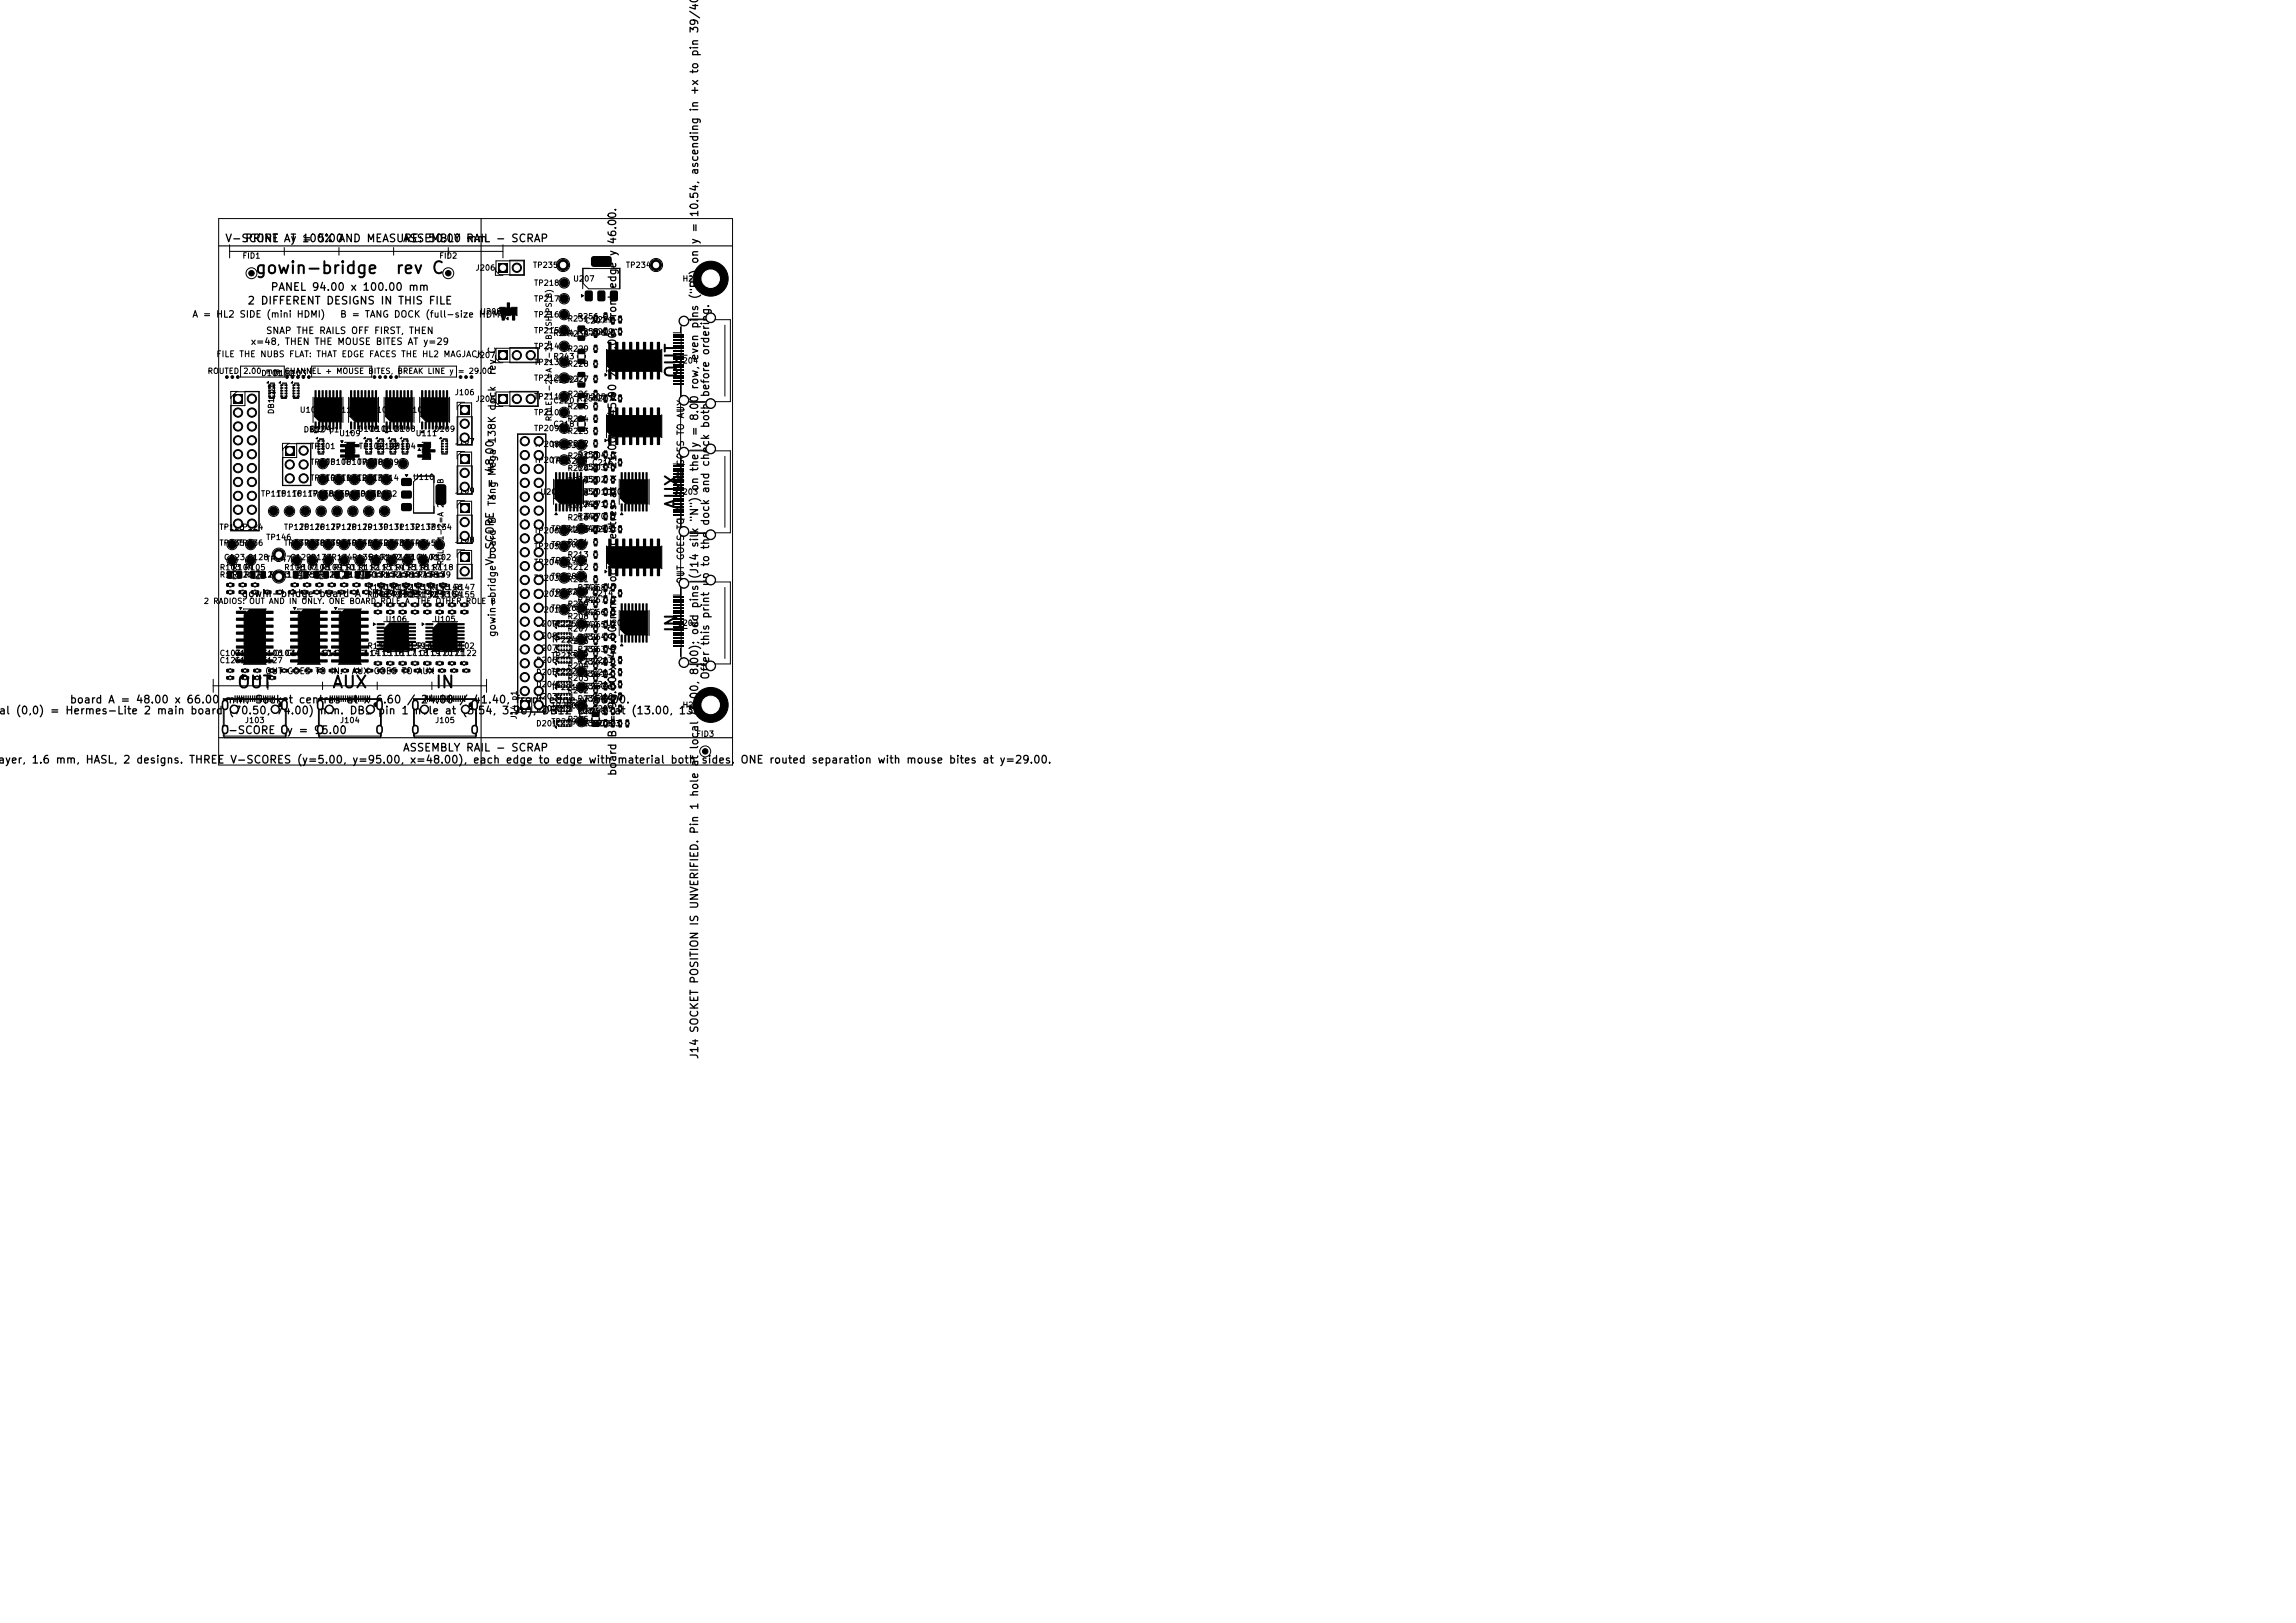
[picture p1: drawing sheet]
<svg xmlns="http://www.w3.org/2000/svg" width="420mm" height="297mm" viewBox="0 0 420 297" stroke-linecap="round" stroke-linejoin="round" font-family="sans-serif">
<defs><g id="words">
<g font-size="2.2">
<text x="46.5" y="50.7">gowin-bridge</text>
<text x="72.2" y="50.7">rev C</text>
<text x="124.5" y="69.4" transform="rotate(-90 124.5 69.4)">OUT</text>
<text x="124.5" y="93.4" transform="rotate(-90 124.5 93.4)">AUX</text>
<text x="124.5" y="115.9" transform="rotate(-90 124.5 115.9)">IN</text>
<text x="43.2" y="126.5">OUT</text>
<text x="60.6" y="126.5">AUX</text>
<text x="79.5" y="126.5">IN</text>
</g>
<g font-size="1.4">
<text x="128.1" y="39.9" transform="rotate(-90 128.1 39.9)">10.54, ascending in +x to pin 39/40</text>
<text x="41.1" y="44.7">V-SCORE AT = 5.00</text>
<text x="44.7" y="44.7">PRINT</text>
<text x="53" y="44.7">y 100% AND MEASURE: 50.00 RAIL - SCRAP</text>
<text x="73.6" y="44.7">ASSEMBLY mm</text>
<text x="113.1" y="44.8" transform="rotate(-90 113.1 44.8)">46.00.</text>
<text x="128.1" y="44.8" transform="rotate(-90 128.1 44.8)">y =</text>
<text x="49.4" y="53.6">PANEL 94.00 x 100.00 mm</text>
<text x="45.2" y="56.1">2 DIFFERENT DESIGNS IN THIS FILE</text>
<text x="113.1" y="66.8" transform="rotate(-90 113.1 66.8)">69.00, front edge y</text>
<text x="130.1" y="72.8" transform="rotate(-90 130.1 72.8)">before ordering.</text>
<text x="113.1" y="78.9" transform="rotate(-90 113.1 78.9)">/ 45.00 /</text>
<text x="128.1" y="82.1" transform="rotate(-90 128.1 82.1)">y = 8.00 row, even pins (&quot;P&quot;) on</text>
<text x="90.7" y="86.7" transform="rotate(-90 90.7 86.7)">48.00</text>
<text x="90.7" y="91.7" transform="rotate(-90 90.7 91.7)">x = Mega 138K dock</text>
<text x="113.1" y="100" transform="rotate(-90 113.1 100)">centres at x 21.00</text>
<text x="130.1" y="96.3" transform="rotate(-90 130.1 96.3)">dock and check both</text>
<text x="128.1" y="106.1" transform="rotate(-90 128.1 106.1)">(J14 silk &quot;N&quot;) on the</text>
<text x="130.1" y="124.5" transform="rotate(-90 130.1 124.5)">Offer this print up to the</text>
<text x="-.3" y="131.1">al (0,0) = Hermes-Lite 2 main board</text>
<text x="12.7" y="129.1">board A = 48.00 x 66.00</text>
<text x="41.1" y="129.1">mm. Socket centres at x 6.60 /</text>
<text x="41.7" y="131.1">(70.50, 74.00)</text>
<text x="58.4" y="131.1">mm. DB1 pin 1</text>
<text x="75.7" y="131.1">hole at (3.54, 3.96), DB12 pin</text>
<text x="76.9" y="129.1">24.00 / 41.40, front</text>
<text x="100.3" y="129.1">edge y 66.00.</text>
<text x="109.8" y="131.1">1 at (13.00, 13.46).</text>
<text x="40.4" y="134.7">V-SCORE</text>
<text x="52.4" y="134.7">y = 95.00</text>
<text x="73.6" y="137.9">ASSEMBLY RAIL - SCRAP</text>
<text x="-.5" y="140.1">ayer, 1.6 mm, HASL, 2 designs. THREE V-SCORES (y=5.00, y=95.00, x=48.00), each edge to edge with material both sides. ONE routed separation with mouse bites at y=29.00.</text>
<text x="113.1" y="142.1" transform="rotate(-90 113.1 142.1)">board B = 90.00 x 46.00 mm. Socket</text>
<text x="128.1" y="193.9" transform="rotate(-90 128.1 193.9)">J14 SOCKET POSITION IS UNVERIFIED. Pin 1 hole at local (6.00, 8.00); odd pins</text>
</g>
<g font-size="1.3">
<text x="91" y="68.8" transform="rotate(-90 91 68.8)">rev C</text>
<text x="91" y="102.5" transform="rotate(-90 91 102.5)">board B</text>
<text x="44.1" y="109.6">gowin-bridge board A</text>
<text x="67.9" y="109.6">HL2 side</text>
<text x="78.4" y="109.6">rev C</text>
<text x="91" y="116.7" transform="rotate(-90 91 116.7)">gowin-bridgeV-SCORE Tang</text>
</g>
<g font-size="1.2">
<text x="35.1" y="58.4">A = HL2 SIDE (mini HDMI)</text>
<text x="62.1" y="58.4">B = TANG DOCK (full-size HDMI)</text>
<text x="45.8" y="63.4">x=48, THEN THE MOUSE BITES AT y=29</text>
<text x="48.6" y="61.4">SNAP THE RAILS OFF FIRST, THEN</text>
<text x="125.4" y="89.7" transform="rotate(-90 125.4 89.7)">AUX GOES TO AUX</text>
<text x="125.4" y="97" transform="rotate(-90 125.4 97)">TO IN.</text>
<text x="125.4" y="107" transform="rotate(-90 125.4 107)">OUT GOES</text>
</g>
<g font-size="1.1">
<text x="39.5" y="65.6">FILE THE NUBS FLAT: THAT EDGE FACES THE HL2 MAGJACK</text>
<text x="48.4" y="123.6">OUT GOES TO IN.</text>
<text x="64.3" y="123.6">AUX GOES TO AUX</text>
</g>
<g font-size="1">
<text x="44.3" y="47.6">FID1</text>
<text x="80.3" y="47.6">FID2</text>
<text x="86.9" y="49.8">J206</text>
<text x="97.4" y="49.3">TP235</text>
<text x="97.6" y="52.5">TP218</text>
<text x="104.7" y="51.8">U207</text>
<text x="114.4" y="49.3">TP234</text>
<text x="124.7" y="51.8">H202</text>
<text x="87.7" y="57.8">U208</text>
<text x="97.6" y="58.3">TP216</text>
<text x="97.6" y="55.4">TP217</text>
<text x="103.7" y="59.1">R231 C221</text>
<text x="105.5" y="58.7">R256</text>
<text x="106.9" y="59.4">C207</text>
<text x="86.9" y="65.8">J207</text>
<text x="97.6" y="64.1">TP214</text>
<text x="97.6" y="61.2">TP215</text>
<text x="101.1" y="66">R243</text>
<text x="101.1" y="61.7">R244</text>
<text x="103.7" y="64.6">R229</text>
<text x="103.7" y="61.8">R230</text>
<text x="105.5" y="61.4">R255</text>
<text x="106.9" y="61.6">C206</text>
<text x="108.2" y="61.4">C219</text>
<text x="37.9" y="68.7">ROUTED 2.00 mm CHANNEL + MOUSE BITES, BREAK LINE y = 29.00</text>
<text x="47.7" y="69.1">D101 D103</text>
<text x="49.9" y="69.1">D102</text>
<text x="97.6" y="69.9">TP212</text>
<text x="97.6" y="67">TP213</text>
<text x="101.1" y="70.3">C222</text>
<text x="103.7" y="70.1">R227</text>
<text x="103.7" y="67.3">R228</text>
<text x="110.7" y="66.8">U203</text>
<text x="124" y="66.8">J204</text>
<text x="50.4" y="75.9" transform="rotate(-90 50.4 75.9)">DB1 p1</text>
<text x="54.7" y="75.8">U101</text>
<text x="61.2" y="75.8">U112</text>
<text x="67.7" y="75.8">U107</text>
<text x="74.2" y="75.8">U108</text>
<text x="83.1" y="72.6">J106</text>
<text x="86.9" y="73.8">J205</text>
<text x="97.6" y="76.2">TP210</text>
<text x="97.6" y="73.3">TP211</text>
<text x="101.1" y="74.1">C220</text>
<text x="101.2" y="77.2" transform="rotate(-90 101.2 77.2)">ROLE 1-2=A 2-3=B (SHIPS B)</text>
<text x="103.7" y="77.4">R224</text>
<text x="103.7" y="75.1">R225</text>
<text x="103.7" y="72.9">R226</text>
<text x="105.5" y="73.7">R254</text>
<text x="106.9" y="73.4">C205</text>
<text x="108.2" y="73.7">C217</text>
<text x="55.4" y="79.4">DB12 p1</text>
<text x="56.6" y="82.4">TP101</text>
<text x="56.7" y="79.3">D104</text>
<text x="61.9" y="80.1">U109</text>
<text x="65.4" y="79.3">D105 D107</text>
<text x="65.5" y="82.4">TP102</text>
<text x="67.6" y="79.3">D106 D108</text>
<text x="68.4" y="82.4">TP103</text>
<text x="71.3" y="82.4">TP104</text>
<text x="75.9" y="80.1">U111</text>
<text x="79.3" y="79.3">D109</text>
<text x="83.1" y="81.6">J107</text>
<text x="97.6" y="82">TP208</text>
<text x="97.6" y="79.1">TP209</text>
<text x="100.7" y="82.2">TP233</text>
<text x="101.1" y="78.4">C218</text>
<text x="103.7" y="81.9">R222</text>
<text x="103.7" y="79.6">R223</text>
<text x="105.5" y="83.9">R253</text>
<text x="110.7" y="78.8">U205</text>
<text x="56.6" y="85.3">TP105</text>
<text x="56.6" y="88.2">TP110</text>
<text x="59.5" y="85.3">TP106</text>
<text x="59.5" y="88.2">TP111</text>
<text x="62.4" y="85.3">TP107</text>
<text x="62.4" y="88.2">TP112</text>
<text x="65.3" y="85.3">TP108</text>
<text x="65.3" y="88.2">TP113</text>
<text x="68.2" y="85.3">TP109</text>
<text x="68.2" y="88.2">TP114</text>
<text x="75.4" y="88.1">U110</text>
<text x="97.6" y="84.9">TP207</text>
<text x="100.7" y="85.1">TP232</text>
<text x="103.7" y="88.7">R219</text>
<text x="103.7" y="86.4">R220</text>
<text x="103.7" y="84.2">R221</text>
<text x="105.5" y="88.5">R251</text>
<text x="105.5" y="86.2">R252</text>
<text x="106.9" y="88.5">C202</text>
<text x="106.9" y="86.3">C203</text>
<text x="106.9" y="84.1">C204</text>
<text x="108.2" y="85.4">C216</text>
<text x="47.6" y="91.1">TP115</text>
<text x="50.5" y="91.1">TP116</text>
<text x="53.4" y="91.1">TP117</text>
<text x="56.3" y="91.1">TP118</text>
<text x="59.2" y="91.1">TP119</text>
<text x="62.1" y="91.1">TP120</text>
<text x="65" y="91.1">TP121</text>
<text x="67.9" y="91.1">TP122</text>
<text x="83.1" y="90.6">J109</text>
<text x="98.7" y="90.8">U206</text>
<text x="103.7" y="95.5">R216</text>
<text x="103.7" y="93.2">R217</text>
<text x="103.7" y="90.9">R218</text>
<text x="105.5" y="95.2">R248</text>
<text x="105.5" y="93">R249</text>
<text x="105.5" y="90.7">R250</text>
<text x="106.9" y="90.7">C201U202</text>
<text x="106.9" y="95.2">R270</text>
<text x="106.9" y="93">R271</text>
<text x="124" y="90.8">J203</text>
<text x="40" y="97.2">TP123</text>
<text x="40" y="100.1">TP135</text>
<text x="43.4" y="97.2">TP124</text>
<text x="43.4" y="100.1">TP136</text>
<text x="48.6" y="99.1">TP146</text>
<text x="51.8" y="97.2">TP125</text>
<text x="51.8" y="100.1">TP137</text>
<text x="54.7" y="97.2">TP126</text>
<text x="54.7" y="100.1">TP138</text>
<text x="57.6" y="97.2">TP127</text>
<text x="57.6" y="100.1">TP139</text>
<text x="60.5" y="97.2">TP128</text>
<text x="60.5" y="100.1">TP140</text>
<text x="63.4" y="97.2">TP129</text>
<text x="63.4" y="100.1">TP141</text>
<text x="66.3" y="97.2">TP130</text>
<text x="66.3" y="100.1">TP142</text>
<text x="69.2" y="97.2">TP131</text>
<text x="69.2" y="100.1">TP143</text>
<text x="72.1" y="97.2">TP132</text>
<text x="72.1" y="100.1">TP144</text>
<text x="75" y="97.2">TP133</text>
<text x="75" y="100.1">TP145</text>
<text x="77.9" y="97.2">TP134</text>
<text x="83.1" y="99.6">J108</text>
<text x="97.6" y="100.7">TP205</text>
<text x="97.6" y="97.8">TP206</text>
<text x="100.7" y="100.4">TP230</text>
<text x="100.7" y="97.5">TP231R247</text>
<text x="103.7" y="100">R214</text>
<text x="103.7" y="97.7">R215 C215</text>
<text x="106.9" y="97.5">R269</text>
<text x="40.1" y="104.6">R103 R105</text>
<text x="40.1" y="105.9">R119 R121 R123 R125 R127 R129 R131 R136 R138</text>
<text x="40.9" y="102.7">C123 C128</text>
<text x="42.4" y="104.6">R104</text>
<text x="42.4" y="105.9">R120 R122 R124 R126 R128 R130 R132 R137 R139</text>
<text x="48.6" y="103.1">TP147</text>
<text x="51.9" y="104.6">R106 R108 R110 R112 R114 R116 R118</text>
<text x="53" y="102.7">C129R133R134R135</text>
<text x="54.1" y="104.6">R107 R109 R111 R113 R115 R117</text>
<text x="67.3" y="102.7">R101 R103 R101</text>
<text x="69.5" y="102.7">R102 R104 R102</text>
<text x="81.4" y="103.6" transform="rotate(-90 81.4 103.6)">ROLE 1-2=A 2-3=B</text>
<text x="97.6" y="106.5">TP203</text>
<text x="97.6" y="103.6">TP204</text>
<text x="100.7" y="106.2">TP228</text>
<text x="100.7" y="103.3">TP229</text>
<text x="103.7" y="106.8">R211</text>
<text x="103.7" y="104.5">R212</text>
<text x="103.7" y="102.2">R213</text>
<text x="110.7" y="102.8">U204</text>
<text x="37.2" y="110.8">2 RADIOS: OUT AND IN ONLY. ONE BOARD ROLE A, THE OTHER ROLE B</text>
<text x="67.1" y="108.2">R140 R142 R144 R146</text>
<text x="67.1" y="109.6">R148 R150 R152 R154</text>
<text x="69.4" y="108.2">R141 R143 R145 R147</text>
<text x="69.4" y="109.6">R149 R151 R153 R155</text>
<text x="97.6" y="112.3">TP201</text>
<text x="97.6" y="109.4">TP202</text>
<text x="100.7" y="112">TP226</text>
<text x="100.7" y="109.1">TP227</text>
<text x="103.7" y="113.5">R208</text>
<text x="103.7" y="111.3">R209</text>
<text x="103.7" y="109">R210</text>
<text x="105.5" y="112.8">R241</text>
<text x="105.5" y="110.5">R242</text>
<text x="105.5" y="108.3">R246</text>
<text x="106.9" y="112.8">R266</text>
<text x="106.9" y="110.5">R267</text>
<text x="106.9" y="108.3">R268</text>
<text x="108.2" y="109.3">C214</text>
<text x="44.5" y="114.1">U102</text>
<text x="54.4" y="114.1">U103</text>
<text x="61.9" y="114.1">U104</text>
<text x="67.1" y="118.9">R156 R158 R160 C101</text>
<text x="69.4" y="118.9">R157 R159 R161 C102</text>
<text x="70.4" y="114.1">U106</text>
<text x="79.3" y="114.1">U105</text>
<text x="98" y="119.3">D207</text>
<text x="98" y="117.1">D208</text>
<text x="98" y="114.9">D209</text>
<text x="100.7" y="117.8">TP224</text>
<text x="100.7" y="114.9">TP225R240</text>
<text x="103.7" y="118.1">R206</text>
<text x="103.7" y="115.8">R207</text>
<text x="105.5" y="119.6">R238</text>
<text x="105.5" y="117.3">R239</text>
<text x="106.9" y="119.6">R263</text>
<text x="106.9" y="117.3">R264</text>
<text x="106.9" y="115">R265</text>
<text x="110.7" y="114.8">U201</text>
<text x="124" y="114.8">J202</text>
<text x="40.1" y="120.3">C103</text>
<text x="40.1" y="121.6">C124</text>
<text x="42.8" y="120.3">C104</text>
<text x="42.8" y="121.6">C125</text>
<text x="45" y="120.3">C105</text>
<text x="45" y="121.6">C126</text>
<text x="47.7" y="120.3">C106 C108 C110 C112 C114 C116 C118 C120 C122</text>
<text x="47.7" y="121.6">C127</text>
<text x="50" y="120.3">C107 C109</text>
<text x="58.8" y="120.3">C111 C113 C115 C117 C119 C121</text>
<text x="98" y="126">D204</text>
<text x="98" y="123.8">D205</text>
<text x="98" y="121.5">D206</text>
<text x="100.7" y="123.6">TP222</text>
<text x="100.7" y="120.7">TP223</text>
<text x="103.7" y="124.8">R203</text>
<text x="103.7" y="122.6">R204</text>
<text x="103.7" y="120.3">R205</text>
<text x="105.5" y="124.1">R236</text>
<text x="105.5" y="121.8">R237</text>
<text x="106.9" y="124.1">R261</text>
<text x="106.9" y="121.8">R262</text>
<text x="108.2" y="126">C211</text>
<text x="108.2" y="123.8">C212</text>
<text x="108.2" y="121.5">C213</text>
<text x="94.8" y="131.7" transform="rotate(-90 94.8 131.7)">J14 p1</text>
<text x="98" y="130.4">D202</text>
<text x="98" y="128.2">D203</text>
<text x="100.7" y="129.9">TP220</text>
<text x="100.7" y="126.5">TP221R235</text>
<text x="103.7" y="129.4">R201</text>
<text x="103.7" y="127.1">R202</text>
<text x="105.5" y="130.9">R233</text>
<text x="105.5" y="128.6">R234</text>
<text x="106.9" y="130.9">R258</text>
<text x="106.9" y="128.6">R259</text>
<text x="106.9" y="126.3">R260</text>
<text x="108.2" y="130.4">C209</text>
<text x="108.2" y="128.2">C210</text>
<text x="124.7" y="129.8">H201</text>
<text x="44.7" y="132.6">J103</text>
<text x="62.1" y="132.6">J104</text>
<text x="79.5" y="132.6">J105</text>
<text x="98" y="133.1">D201</text>
<text x="100.7" y="132.8">TP219</text>
<text x="103.7" y="132.4">R245</text>
<text x="105.5" y="133.1">R232C223</text>
<text x="106.9" y="133.1">R257</text>
<text x="108.2" y="133.1">C208</text>
<text x="127.3" y="135.1">FID3</text>
</g>
</g></defs>
<g fill="none" stroke="#000" stroke-width=".18">
<path d="M40 40h94v100h-94zM42 46h50M42 44.8v2.4M52 45.3v1.4M62 45.3v1.4M72 45.3v1.4M82 45.3v1.4M90.6 49v1.4h1.4M90.7 47.7h5.1v2.6h-4.4l-.7-.7zM91.5 56.3h2.9v1.4h-2.5l-.4-.4zM92 44.8v2.4M92.4 56.2h-1l.1 1.6"/>
<path d="M92.6 57.8h.8M92.6 58.3l.4-.2v.4zM93.3 47.6h2.6v2.8h-2.6zM93.6 56.2h1l-.1 1.6M105.7 60h1.3v2h-1.3zM106.4 53.9l.3 .2-.3 .3zM106.6 49.1h6.7v3.8h-5.6l-1.1-1.1zM107.8 49.1h-1.2v3.8M108.6 58.2v.3M108.7 57.8h.5v1h-.5zM109.3 58.2v.3M110.4 57.8v.3"/>
<path d="M110.5 57.4h.5v1h-.5zM111.2 57.8v.3M111.7 58.6v.2M111.9 58.2h.5v1h-.5zM112.1 49.1h1.3v3.8M112.5 58.6v.2M113.1 58.4v.2M113.2 58h.5v1h-.5zM113.8 58.4v.2M124.5 59.9v1h-1.3M124.6 58.5h9v15h-9zM126.2 58.4h2.7"/>
<path d="M132.6 59.5v13M42.2 74.2h2.6v-2.6h2.6v25.6h-5.2zM43.3 71.7h4v25.4h-5v-24.4zM43.5 71.6h-1.3v1.4M44 67h8v2h-8zM48.8 70.1l.3-.3v.3zM49.2 72.9h1M49.4 70.1h.8M49.5 70.2h.7v2.6h-1v-2.3zM51.3 69.8v.3h-.3zM51.4 72.9h1M51.6 70.1h.8"/>
<path d="M51.7 70.2h.7v2.6h-1v-2.3zM53.5 69.8v.3h-.2zM53.6 72.9h1M53.9 70.1h.7M53.9 70.2h.7v2.6h-1v-2.3zM57 67h11v2h-11zM57.3 72.7v4.6M57.5 72.8h5v4.4h-4l-1-1zM57.7 78.9l.3 .3h-.5zM62.7 72.7v4.6M63.8 72.7v4.6M64 72.8h5v4.4h-4l-1-1z"/>
<path d="M64.2 78.9l.3 .3h-.5zM69.2 72.7v4.6M70.3 72.7v4.6M70.5 72.8h5v4.4h-4l-1-1zM70.7 78.9l.3 .3h-.5zM73 67h10.5v2h-10.5zM75.7 72.7v4.6M76.8 72.7v4.6M77 72.8h5v4.4h-4l-1-1zM77.2 78.9l.3 .3h-.5zM82.2 72.7v4.6M83.6 76.3h2.8v5.2h-2.8z"/>
<path d="M83.7 74.4l.7-.7h1.9v7.7h-2.6zM85 73.6h-1.4v1.4M90.6 65v1.4h1.4M90.6 73v1.4h1.4M90.7 63.7h7.6v2.6h-6.9l-.7-.7zM90.7 71.7h7.6v2.6h-6.9l-.7-.7zM93.3 71.6h5.2v2.8h-5.2zM93.3 63.6h5.2v2.8h-5.2zM94.7 79.4h5.2v50.9h-2.6v-2.6h-2.6zM94.7 79.5h5.1v50.8h-4.1l-1-1zM105.6 60.7v.5M105.6 65v.4"/>
<path d="M105.6 69.2v.6M105.6 73v.6M105.6 77.3v.6M105.7 64.2h1.3v2h-1.3zM105.7 76.6h1.3v2h-1.3zM105.7 72.3h1.3v2h-1.3zM105.7 68.5h1.3v2h-1.3zM107.1 60.7v.5M107.1 65v.4M107.1 69.2v.6M107.1 73v.6M107.1 77.3v.6"/>
<path d="M108.6 60.9v.3M108.6 63.7v.3M108.6 66.4v.3M108.6 69.2v.3M108.6 72v.3M108.6 74.2v.3M108.6 76.5v.3M108.6 78.7v.3M108.7 78.4h.5v1h-.5zM108.7 76.1h.5v1.1h-.5zM108.7 73.8h.5v1.1h-.5zM108.7 71.6h.5v1h-.5z"/>
<path d="M108.7 68.8h.5v1.1h-.5zM108.7 66.1h.5v1h-.5zM108.7 63.3h.5v1.1h-.5zM108.7 60.5h.5v1.1h-.5zM109.3 60.9v.3M109.3 63.7v.3M109.3 66.4v.3M109.3 69.2v.3M109.3 72v.3M109.3 74.2v.3M109.3 76.5v.3M109.3 78.7v.3"/>
<path d="M110.4 60.5v.3M110.4 72.8v.3M110.5 72.4h.5v1.1h-.5zM110.5 60.1h.5v1.1h-.5zM110.7 68.4l.3 .2-.3 .2zM111 63.9v4.2M111 75.9v4.2M111.1 64h9.8v4h-8.9l-.9-1zM111.1 76h9.8v4h-8.9l-.9-1zM111.2 60.5v.3M111.2 72.8v.3M111.7 60.8v.2"/>
<path d="M111.7 72.5v.2M111.9 72.1h.5v1h-.5zM111.9 60.4h.5v1h-.5zM112.5 60.8v.2M112.5 72.5v.2M113.1 60.6v.2M113.1 72.8v.2M113.2 72.4h.5v1h-.5zM113.2 60.2h.5v1h-.5zM113.8 60.6v.2M113.8 72.8v.2M121 63.9v4.2"/>
<path d="M121 75.9v4.2M123.3 65h2.4M123.8 75h1.4M124.5 65v50M126.2 73.6h2.7M51.7 82.2l1-1h4.1v7.6h-5.1zM53 81.1h-1.3v1.4M54.3 81.1h2.6v7.8h-5.2v-5.2h2.6zM57.8 80.3l.3-.3v.3zM58.2 83.1h1M58.4 80.3h.8M58.5 80.4h.7v2.5h-1v-2.2z"/>
<path d="M62.3 80.7h.5l-.2 .3zM63.1 81h1.8M63.1 84h1.8M63.6 81h1.2v3h-1.6v-2.6zM64.9 82.1v.8M66.8 80v.3h-.3zM66.9 83.1h1M67.1 80.3h.8M67.2 80.4h.7v2.5h-1v-2.2zM68.7 80.3l.3-.3v.3zM69.2 83.1h.9M69.4 80.3h.7"/>
<path d="M69.4 80.4h.7v2.5h-.9v-2.2zM71 80.3l.3-.3v.3zM71.4 83.1h1M71.6 80.3h.8M71.6 80.4h.8v2.5h-1v-2.2zM73.5 80v.3h-.3zM73.6 83.1h1M73.8 80.3h.8M73.8 80.4h.8v2.5h-1v-2.2zM74.1 86.9h.5l-.2 .3zM75.6 87.1h3.8v1.2M76.7 87.2h2.7v6.7h-3.8v-5.7z"/>
<path d="M76.7 82.1l.2 .3h-.4zM77.2 81l1.6-.1v1M77.2 82.1v.8M77.7 81h1v3h-1.3v-2.6zM78.8 83.1v1l-1.6-.1M79.4 92.6v1.3h-3.8M80.7 80v.3h-.3zM80.8 83.1h1M81 80.3h.8M81.1 80.4h.7v2.5h-1v-2.2zM83.6 85.3h2.8v5.2h-2.8zM83.6 94.3h2.8v5.2h-2.8z"/>
<path d="M83.7 92.4l.7-.7h1.9v7.6h-2.6zM83.7 83.4l.7-.7h1.9v7.7h-2.6zM85 91.6h-1.4v1.4M85 82.6h-1.4v1.4M101.3 87.7v4.6M101.5 87.8h5v4.4h-4l-1-1zM101.7 93.9l.3 .3h-.5zM106.7 87.7v4.6M108.6 81v.3M108.6 83.3v.3M108.6 85.5v.3M108.6 87.8v.3"/>
<path d="M108.6 90v.3M108.6 92.3v.3M108.6 94.6v.3M108.6 96.8v.3M108.6 99.1v.3M108.7 98.7h.5v1.1h-.5zM108.7 96.4h.5v1.1h-.5zM108.7 94.2h.5v1h-.5zM108.7 91.9h.5v1.1h-.5zM108.7 89.7h.5v1h-.5zM108.7 87.4h.5v1.1h-.5zM108.7 85.1h.5v1.1h-.5z"/>
<path d="M108.7 82.9h.5v1h-.5zM108.7 80.6h.5v1.1h-.5zM109.3 81v.3M109.3 83.3v.3M109.3 85.5v.3M109.3 87.8v.3M109.3 90v.3M109.3 92.3v.3M109.3 94.6v.3M109.3 96.8v.3M109.3 99.1v.3M110.4 83v.3"/>
<path d="M110.4 85.3v.3M110.4 87.6v.3M110.4 89.8v.3M110.4 92.1v.3M110.4 94.3v.3M110.4 96.6v.3M110.5 96.2h.5v1.1h-.5zM110.5 94h.5v1h-.5zM110.5 91.7h.5v1.1h-.5zM110.5 89.4h.5v1.1h-.5zM110.5 87.2h.5v1h-.5zM110.5 84.9h.5v1.1h-.5z"/>
<path d="M110.5 82.7h.5v1h-.5zM110.7 80.4l.3 .2-.3 .2zM111 99.9v4.2M111.2 83v.3M111.2 85.3v.3M111.2 87.6v.3M111.2 89.8v.3M111.2 92.1v.3M111.2 94.3v.3M111.2 96.6v.3M111.7 92.1v.3M111.7 94.3v.3"/>
<path d="M111.7 96.6v.3M111.7 83.2v.2M111.7 85.4v.3M111.7 87.7v.2M111.7 89.9v.2M111.8 96.2h.6v1.1h-.6zM111.8 94h.6v1h-.6zM111.8 91.7h.6v1.1h-.6zM111.9 89.5h.5v1h-.5zM111.9 87.3h.5v1h-.5zM111.9 85.1h.5v1h-.5zM111.9 82.8h.5v1h-.5z"/>
<path d="M112.5 83.2v.2M112.5 85.4v.3M112.5 87.7v.2M112.5 89.9v.2M112.5 92.1v.3M112.5 94.3v.3M112.5 96.6v.3M113.1 84.5v.2M113.1 96.7v.3M113.2 96.4h.5v1h-.5zM113.2 84.1h.5v1h-.5zM113.3 87.7v4.6"/>
<path d="M113.5 87.8h5v4.4h-4l-1-1zM113.7 93.9l.3 .3h-.5zM113.8 84.5v.2M113.8 96.7v.3M118.7 87.7v4.6M121 99.9v4.2M123.2 84.9h1.3M123.8 95h1.4M123.8 85h1.4M124.6 82.5h9v15h-9zM126.2 97.6h2.7M126.2 82.4h2.7"/>
<path d="M132.6 83.5v13M41.6 106.8h1.1v.5h-1.1zM41.6 108.1h1.1v.5h-1.1zM41.9 104.6h2v1.2h-2zM42 106.6h.3M42 107.4h.3M42 108h.3M42 108.8h.3M42.6 105.9h.6M42.6 104.4h.6M43.8 111.2h.4l-.2 .3zM43.9 106.8h1v.5h-1z"/>
<path d="M43.9 108.1h1v.5h-1zM44.2 106.6h.3M44.2 107.4h.3M44.2 108h.3M44.2 108.8h.3M44.5 111.5h4.2M45.6 111.5h3v10h-4v-9zM46.1 106.8h1.1v.5h-1.1zM46.1 108.1h1.1v.5h-1.1zM46.2 104.6h2v1.2h-2zM46.5 106.6h.3M46.5 107.4h.3"/>
<path d="M46.5 108h.3M46.5 108.8h.3M46.9 105.9h.6M46.9 104.4h.6M48.4 108.1h1v.5h-1zM48.8 108h.3M48.8 108.8h.3M50.6 108.1h1.1v.5h-1.1zM51 108h.3M51 108.8h.3M52.9 108.1h1.1v.5h-1.1zM53.3 108h.3"/>
<path d="M53.3 108.8h.3M53.4 106.8h1v.5h-1zM53.7 111.2h.4l-.2 .3zM53.8 106.6h.3M53.8 107.4h.3M54 104.6h2v1.2h-2zM54.4 111.5h4.2M54.7 105.9h.6M54.7 104.4h.6M55.2 108.1h1v.5h-1zM55.5 111.5h2.9v10h-3.8v-9zM55.5 108h.3"/>
<path d="M55.5 108.8h.3M55.6 106.8h1.1v.5h-1.1zM56 106.6h.3M56 107.4h.3M57.4 108.1h1.1v.5h-1.1zM57.8 104.6h2v1.2h-2zM57.8 108h.3M57.8 108.8h.3M57.9 106.8h1.1v.5h-1.1zM58.3 106.6h.3M58.3 107.4h.3M58.6 105.9h.4"/>
<path d="M58.6 104.4h.4M59.7 108.1h1v.5h-1zM60.1 108h.3M60.1 108.8h.3M60.2 106.8h1v.5h-1zM60.5 106.6h.3M60.5 107.4h.3M61.2 111.2h.4l-.2 .3zM61.5 104.6h2v1.2h-2zM61.9 111.5h4.2M61.9 108.1h1.1v.5h-1.1zM62.3 105.9h.5"/>
<path d="M62.3 104.4h.5M62.3 108h.3M62.3 108.8h.3M62.4 106.8h1.1v.5h-1.1zM62.8 106.6h.3M62.8 107.4h.3M63 111.5h3v10h-4v-9zM64.2 108.1h1.1v.5h-1.1zM64.6 108h.3M64.6 108.8h.3M64.7 106.8h1v.5h-1zM65.1 106.6h.3"/>
<path d="M65.1 107.4h.3M65.3 104.6h2v1.2h-2zM66.1 105.9h.4M66.1 104.4h.4M66.5 108.1h1v.5h-1zM66.8 108h.3M66.8 108.8h.3M66.9 106.8h1.1v.5h-1.1zM67.3 106.6h.3M67.3 107.4h.3M68.3 114l.3 .2-.3 .3zM68.6 110.4h1.1v.5h-1.1z"/>
<path d="M68.6 111.7h1.1v.6h-1.1zM68.7 108.1h1.1v.5h-1.1zM68.8 104.9h1v.5h-1zM69 110.3h.3M69 111h.3M69 111.6h.3M69 112.4h.3M69.1 108h.3M69.1 108.8h.3M69.2 104.8h.3M69.2 105.6h.3M69.2 106.8h1.1v.5h-1.1z"/>
<path d="M69.6 106.6h.3M69.6 107.4h.3M70.2 113.8h4.6M70.2 119.2h4.6M70.9 110.4h1v.5h-1zM70.9 111.7h1v.6h-1zM71 108.1h1v.5h-1zM71 104.9h1.1v.5h-1.1zM71.2 110.3h.3M71.2 111h.3M71.2 111.6h.3M71.2 112.4h.3"/>
<path d="M71.3 114h3.4v5h-4.4v-4zM71.4 108h.3M71.4 108.8h.3M71.4 104.8h.3M71.4 105.6h.3M71.5 106.8h1v.5h-1zM71.8 106.6h.3M71.8 107.4h.3M73.1 110.4h1.1v.5h-1.1zM73.1 111.7h1.1v.6h-1.1zM73.2 108.1h1.1v.5h-1.1zM73.3 104.9h1.1v.5h-1.1z"/>
<path d="M73.5 110.3h.3M73.5 111h.3M73.5 111.6h.3M73.5 112.4h.3M73.6 108h.3M73.6 108.8h.3M73.7 104.8h.3M73.7 105.6h.3M73.7 106.8h1.1v.5h-1.1zM74.1 106.6h.3M74.1 107.4h.3M75.4 110.4h1v.5h-1z"/>
<path d="M75.4 111.7h1v.6h-1zM75.5 108.1h1.1v.5h-1.1zM75.6 104.9h1v.5h-1zM75.8 110.3h.3M75.8 111h.3M75.8 111.6h.3M75.8 112.4h.3M75.9 108h.3M75.9 108.8h.3M75.9 104.8h.3M75.9 105.6h.3M76 106.8h1v.5h-1z"/>
<path d="M76.4 106.6h.3M76.4 107.4h.3M77.2 114l.3 .2-.3 .3zM77.6 110.4h1.1v.5h-1.1zM77.6 111.7h1.1v.6h-1.1zM77.8 108.1h1v.5h-1zM77.8 104.9h1.1v.5h-1.1zM78 110.3h.3M78 111h.3M78 111.6h.3M78 112.4h.3M78.1 108h.3"/>
<path d="M78.1 108.8h.3M78.2 104.8h.3M78.2 105.6h.3M78.2 106.8h1.1v.5h-1.1zM78.6 106.6h.3M78.6 107.4h.3M79.1 113.8h4.6M79.1 119.2h4.6M79.9 110.4h1.1v.5h-1.1zM79.9 111.7h1.1v.6h-1.1zM80 108.1h1.1v.5h-1.1zM80.1 104.9h1v.5h-1z"/>
<path d="M80.2 114h3.4v5h-4.4v-4zM80.3 110.3h.3M80.3 111h.3M80.3 111.6h.3M80.3 112.4h.3M80.4 108h.3M80.4 108.8h.3M80.5 104.8h.3M80.5 105.6h.3M80.5 106.8h1.1v.5h-1.1zM80.9 106.6h.3M80.9 107.4h.3"/>
<path d="M82.2 110.4h1v.5h-1zM82.2 111.7h1v.6h-1zM82.5 110.3h.3M82.5 111h.3M82.5 111.6h.3M82.5 112.4h.3M83.6 103.3h2.8v2.6h-2.8zM84.4 100.7h1.9v5.1h-2.6v-4.4zM84.4 110.4h1.1v.5h-1.1zM84.4 111.7h1.1v.6h-1.1zM84.8 110.3h.3M84.8 111h.3"/>
<path d="M84.8 111.6h.3M84.8 112.4h.3M85 100.6h-1.4v1.4M101.5 119.2h.3v.3zM101.5 117h.3v.2zM101.5 114.8h.3v.2zM101.8 113.6v.8M101.8 115.8v.8M101.8 118.1v.8M102 113.6h2.4v1h-2.2l-.2-.2zM102 115.8h2.4v1.1h-2.2l-.2-.3zM102 118.1h2.4v1h-2.2l-.2-.3z"/>
<path d="M104.6 113.6v1M104.6 115.8v1.1M104.6 118.1v1M108.6 101.3v.3M108.6 103.6v.3M108.6 105.9v.3M108.6 108.1v.3M108.6 110.4v.3M108.6 112.6v.3M108.6 114.9v.3M108.6 117.2v.3M108.6 119.4v.3"/>
<path d="M108.7 119h.5v1.1h-.5zM108.7 116.8h.5v1h-.5zM108.7 114.5h.5v1.1h-.5zM108.7 112.3h.5v1h-.5zM108.7 110h.5v1.1h-.5zM108.7 107.7h.5v1.1h-.5zM108.7 105.5h.5v1h-.5zM108.7 103.2h.5v1.1h-.5zM108.7 101h.5v1h-.5zM109.3 101.3v.3M109.3 103.6v.3M109.3 105.9v.3"/>
<path d="M109.3 108.1v.3M109.3 110.4v.3M109.3 112.6v.3M109.3 114.9v.3M109.3 117.2v.3M109.3 119.4v.3M110.4 107.4v.3M110.4 109.6v.3M110.4 111.9v.3M110.4 114.1v.3M110.4 116.4v.3M110.4 118.7v.3"/>
<path d="M110.5 118.3h.5v1h-.5zM110.5 116h.5v1.1h-.5zM110.5 113.8h.5v1h-.5zM110.5 111.5h.5v1.1h-.5zM110.5 109.2h.5v1.1h-.5zM110.5 107h.5v1h-.5zM110.7 104.4l.3 .2-.3 .2zM111.1 100.1h9.8v3.9h-8.9l-.9-1zM111.2 107.4v.3M111.2 109.6v.3M111.2 111.9v.3M111.2 114.1v.3"/>
<path d="M111.2 116.4v.3M111.2 118.7v.3M111.7 107.4v.3M111.7 109.6v.3M111.7 111.9v.3M111.7 114.1v.3M111.7 116.4v.3M111.7 118.7v.3M111.8 118.3h.6v1h-.6zM111.8 116h.6v1.1h-.6zM111.8 113.8h.6v1h-.6zM111.8 111.5h.6v1.1h-.6z"/>
<path d="M111.8 109.2h.6v1.1h-.6zM111.8 107h.6v1h-.6zM112.5 107.4v.3M112.5 109.6v.3M112.5 111.9v.3M112.5 114.1v.3M112.5 116.4v.3M112.5 118.7v.3M113.1 108.5v.2M113.2 108.1h.5v1h-.5zM113.3 111.7v4.6M113.5 111.8h5v4.4h-4l-1-1z"/>
<path d="M113.7 117.9l.3 .3h-.5zM113.8 108.5v.2M118.7 111.7v4.6M123.2 108.9h1.3M123.3 115h2.4M123.8 105h1.4M124.5 118.6v1.5M124.6 106.5h9v15h-9zM126.2 106.4h2.7M132.6 107.5v13M39 125.5h50M39 124.3v2.4"/>
<path d="M40.8 127.9h11.5v6.8h-11.5zM41 128h11.2v7h-11.2zM41.6 122.5h1v.5h-1zM41.6 123.8h1v.5h-1zM42 122.4h.2M42 123.1h.2M42 123.7h.2M42 124.4h.2M44.3 122.5h1v.5h-1zM44.3 123.8h1v.5h-1zM44.5 121.5h4.2M44.7 122.4h.2"/>
<path d="M44.7 123.1h.2M44.7 123.7h.2M44.7 124.4h.2M46.6 122.5h1v.5h-1zM46.6 123.8h1v.5h-1zM46.9 122.4h.3M46.9 123.1h.3M46.9 123.7h.3M46.9 124.4h.3M49 124.8v1.4M49.3 122.5h1v.5h-1zM49.3 123.8h1v.5h-1z"/>
<path d="M49.7 122.4h.2M49.7 123.1h.2M49.7 123.7h.2M49.7 124.4h.2M51.5 122.5h1v.5h-1zM51.9 122.4h.2M51.9 123.1h.2M53.7 122.5h1v.5h-1zM54.1 122.4h.2M54.1 123.1h.2M54.4 121.5h4.2M55.9 122.5h1v.5h-1z"/>
<path d="M56.3 122.4h.2M56.3 123.1h.2M58.1 122.5h1v.5h-1zM58.2 127.9h11.6v6.8h-11.6zM58.4 128h11.2v7h-11.2zM58.5 122.4h.3M58.5 123.1h.3M59 124.8v1.4M60.4 122.5h1v.5h-1zM60.8 122.4h.2M60.8 123.1h.2M61.9 121.5h4.2"/>
<path d="M62.6 122.5h1v.5h-1zM63 122.4h.2M63 123.1h.2M64.8 122.5h1v.5h-1zM65.2 122.4h.2M65.2 123.1h.2M67 122.5h1v.5h-1zM67.4 122.4h.2M67.4 123.1h.2M68.6 121.1h1.1v.6h-1.1zM69 121h.3M69 121.8h.3"/>
<path d="M69 124.8v1.4M69.3 122.5h1v.5h-1zM69.6 122.4h.3M69.6 123.1h.3M70.9 121.1h1v.6h-1zM71.2 121h.3M71.2 121.8h.3M71.5 122.5h1v.5h-1zM71.9 122.4h.2M71.9 123.1h.2M73.1 121.1h1.1v.6h-1.1zM73.5 121h.3"/>
<path d="M73.5 121.8h.3M73.7 122.5h1v.5h-1zM74.1 122.4h.2M74.1 123.1h.2M75.4 121.1h1v.6h-1zM75.6 127.9h11.5v6.8h-11.5zM75.8 121h.3M75.8 121.8h.3M75.8 128h11.2v7h-11.2zM75.9 122.5h1v.5h-1zM76.3 122.4h.2M76.3 123.1h.2"/>
<path d="M77.6 121.1h1.1v.6h-1.1zM78 121h.3M78 121.8h.3M78.1 122.5h1v.5h-1zM78.5 122.4h.2M78.5 123.1h.2M79 124.8v1.4M79.9 121.1h1.1v.6h-1.1zM80.3 121h.3M80.3 121.8h.3M80.4 122.5h1v.5h-1zM80.7 122.4h.3"/>
<path d="M80.7 123.1h.3M82.2 121.1h1v.5h-1zM82.6 121h.2M82.6 121.8h.2M82.6 122.5h1v.5h-1zM83 122.4h.2M83 123.1h.2M84.4 121.1h1v.5h-1zM84.8 121h.2M84.8 121.8h.2M84.8 122.5h1v.5h-1zM85.2 122.4h.2"/>
<path d="M85.2 123.1h.2M89 124.3v2.4M94.7 129v1.3h1.3M101.5 133h.3v.3zM101.5 130.3h.3v.3zM101.5 128.1h.3v.3zM101.5 125.8h.3v.3zM101.5 123.6h.3v.3zM101.5 121.4h.3v.3zM101.8 120.3v.8M101.8 122.5v.8M101.8 124.7v.8"/>
<path d="M101.8 126.9v.8M101.8 129.2v.8M101.8 131.9v.8M102 131.9h2.4v1h-2.2l-.2-.3zM102 120.3h2.4v1h-2.2l-.2-.3zM102 122.5h2.4v1h-2.2l-.2-.2zM102 124.7h2.4v1h-2.2l-.2-.2zM102 126.9h2.4v1.1h-2.2l-.2-.3zM102 129.2h2.4v1h-2.2l-.2-.3zM104.6 120.3v1M104.6 122.5v1M104.6 124.7v1"/>
<path d="M104.6 126.9v1.1M104.6 129.2v1M104.6 131.9v1M108.2 131.4v.4M108.3 130.6h1.3v2h-1.3zM108.6 121.7v.3M108.6 123.9v.3M108.6 126.2v.3M108.6 128.5v.3M108.7 128.1h.5v1h-.5zM108.7 125.8h.5v1.1h-.5zM108.7 123.6h.5v1h-.5z"/>
<path d="M108.7 121.3h.5v1.1h-.5zM109.3 121.7v.3M109.3 123.9v.3M109.3 126.2v.3M109.3 128.5v.3M109.7 131.4v.4M110.4 120.9v.3M110.4 123.2v.3M110.4 125.4v.3M110.4 127.7v.3M110.4 130v.3M110.4 132.2v.3"/>
<path d="M110.5 131.8h.5v1.1h-.5zM110.5 129.6h.5v1h-.5zM110.5 127.3h.5v1.1h-.5zM110.5 125.1h.5v1h-.5zM110.5 122.8h.5v1.1h-.5zM110.5 120.5h.5v1.1h-.5zM111.2 120.9v.3M111.2 123.2v.3M111.2 125.4v.3M111.2 127.7v.3M111.2 130v.3M111.2 132.2v.3"/>
<path d="M111.7 120.9v.3M111.7 123.2v.3M111.7 125.4v.3M111.7 127.7v.3M111.7 130v.3M111.7 132.2v.3M111.8 131.8h.6v1.1h-.6zM111.8 129.6h.6v1h-.6zM111.8 127.3h.6v1.1h-.6zM111.8 125.1h.6v1h-.6zM111.8 122.8h.6v1.1h-.6zM111.8 120.5h.6v1.1h-.6z"/>
<path d="M112.5 120.9v.3M112.5 123.2v.3M112.5 125.4v.3M112.5 127.7v.3M112.5 130v.3M112.5 132.2v.3M113.1 120.7v.2M113.1 122.9v.2M113.1 125.1v.2M113.1 127.3v.3M113.1 129.6v.2M113.1 132.3v.2"/>
<path d="M113.2 131.9h.5v1h-.5zM113.2 129.2h.5v1h-.5zM113.2 126.9h.5v1h-.5zM113.2 124.7h.5v1h-.5zM113.2 122.5h.5v1h-.5zM113.2 120.3h.5v1h-.5zM113.8 120.7v.2M113.8 122.9v.2M113.8 125.1v.2M113.8 127.3v.3M113.8 129.6v.2M113.8 132.3v.2"/>
<path d="M114.4 132.3v.2M114.5 131.9h.5v1h-.5zM115.1 132.3v.2M126.2 121.6h2.7"/>
<circle cx="46" cy="50" r="1"/>
<circle cx="82" cy="50" r="1"/>
<circle cx="103" cy="48.5" r="1.2"/>
<circle cx="103.2" cy="51.8" r=".95"/>
<circle cx="103.2" cy="54.7" r=".95"/>
<circle cx="103.2" cy="57.6" r=".95"/>
<circle cx="120" cy="48.5" r="1.2"/>
<circle cx="103.2" cy="72.6" r=".95"/>
<circle cx="103.2" cy="78.4" r=".95"/>
<circle cx="103.2" cy="75.5" r=".95"/>
<circle cx="103.2" cy="60.5" r=".95"/>
<circle cx="103.2" cy="69.2" r=".95"/>
<circle cx="103.2" cy="63.4" r=".95"/>
<circle cx="103.2" cy="66.3" r=".95"/>
<circle cx="42.4" cy="99.6" r=".95"/>
<circle cx="45.9" cy="99.6" r=".95"/>
<circle cx="50" cy="93.5" r=".95"/>
<circle cx="52.9" cy="93.5" r=".95"/>
<circle cx="54.3" cy="99.6" r=".95"/>
<circle cx="55.8" cy="93.5" r=".95"/>
<circle cx="57.1" cy="99.6" r=".95"/>
<circle cx="58.7" cy="93.5" r=".95"/>
<circle cx="59" cy="90.6" r=".95"/>
<circle cx="59" cy="84.8" r=".95"/>
<circle cx="59" cy="87.7" r=".95"/>
<circle cx="60" cy="99.6" r=".95"/>
<circle cx="61.6" cy="93.5" r=".95"/>
<circle cx="61.9" cy="90.6" r=".95"/>
<circle cx="61.9" cy="87.7" r=".95"/>
<circle cx="62.9" cy="99.6" r=".95"/>
<circle cx="64.5" cy="93.5" r=".95"/>
<circle cx="64.8" cy="90.6" r=".95"/>
<circle cx="64.8" cy="87.7" r=".95"/>
<circle cx="65.8" cy="99.6" r=".95"/>
<circle cx="67.4" cy="93.5" r=".95"/>
<circle cx="67.7" cy="90.6" r=".95"/>
<circle cx="67.7" cy="87.7" r=".95"/>
<circle cx="68" cy="84.8" r=".95"/>
<circle cx="68.7" cy="99.6" r=".95"/>
<circle cx="70.3" cy="93.5" r=".95"/>
<circle cx="70.6" cy="90.6" r=".95"/>
<circle cx="70.6" cy="87.7" r=".95"/>
<circle cx="70.8" cy="84.8" r=".95"/>
<circle cx="71.6" cy="99.6" r=".95"/>
<circle cx="73.7" cy="84.8" r=".95"/>
<circle cx="74.5" cy="99.6" r=".95"/>
<circle cx="77.4" cy="99.6" r=".95"/>
<circle cx="80.3" cy="99.6" r=".95"/>
<circle cx="103.2" cy="100" r=".95"/>
<circle cx="103.2" cy="84.2" r=".95"/>
<circle cx="103.2" cy="97.1" r=".95"/>
<circle cx="103.2" cy="81.3" r=".95"/>
<circle cx="106.4" cy="81.4" r=".95"/>
<circle cx="106.4" cy="99.6" r=".95"/>
<circle cx="106.4" cy="96.7" r=".95"/>
<circle cx="106.4" cy="84.3" r=".95"/>
<circle cx="42.4" cy="102.5" r=".95"/>
<circle cx="45.9" cy="102.5" r=".95"/>
<circle cx="51" cy="101.5" r="1.2"/>
<circle cx="51" cy="105.5" r="1.2"/>
<circle cx="54.3" cy="102.5" r=".95"/>
<circle cx="57.1" cy="102.5" r=".95"/>
<circle cx="60" cy="102.5" r=".95"/>
<circle cx="62.9" cy="102.5" r=".95"/>
<circle cx="65.8" cy="102.5" r=".95"/>
<circle cx="68.7" cy="102.5" r=".95"/>
<circle cx="71.6" cy="102.5" r=".95"/>
<circle cx="74.5" cy="102.5" r=".95"/>
<circle cx="77.4" cy="102.5" r=".95"/>
<circle cx="103.2" cy="105.8" r=".95"/>
<circle cx="103.2" cy="102.9" r=".95"/>
<circle cx="103.2" cy="111.6" r=".95"/>
<circle cx="103.2" cy="108.7" r=".95"/>
<circle cx="106.4" cy="119.9" r=".95"/>
<circle cx="106.4" cy="102.5" r=".95"/>
<circle cx="106.4" cy="108.3" r=".95"/>
<circle cx="106.4" cy="117" r=".95"/>
<circle cx="106.4" cy="111.2" r=".95"/>
<circle cx="106.4" cy="105.4" r=".95"/>
<circle cx="106.4" cy="114.1" r=".95"/>
<circle cx="106.3" cy="125.7" r=".95"/>
<circle cx="106.4" cy="132" r=".95"/>
<circle cx="106.4" cy="122.8" r=".95"/>
<circle cx="106.4" cy="129.1" r=".95"/>
<circle cx="129" cy="137.5" r="1"/>
</g>
<path d="M40 45h94M88 40v100M40 135h94" fill="none" stroke="#000" stroke-width=".2"/>
<g fill="#000" stroke="#000" stroke-width=".18">
<circle cx="46" cy="50" r=".5"/>
<circle cx="82" cy="50" r=".5"/>
<circle cx="94.5" cy="49" r=".85"/>
<circle cx="103" cy="48.5" r="1"/>
<circle cx="103.2" cy="57.6" r=".75"/>
<circle cx="103.2" cy="51.8" r=".75"/>
<circle cx="103.2" cy="54.7" r=".75"/>
<circle cx="120" cy="48.5" r="1"/>
<circle cx="125.1" cy="58.7" r=".9"/>
<circle cx="130" cy="58.1" r=".9"/>
<circle cx="130" cy="51" r="3.2"/>
<circle cx="41.5" cy="69" r=".25"/>
<circle cx="42.5" cy="69" r=".25"/>
<circle cx="43.5" cy="69" r=".25"/>
<circle cx="43.5" cy="78" r=".85"/>
<circle cx="43.5" cy="75.5" r=".85"/>
<circle cx="46.1" cy="73" r=".85"/>
<circle cx="46.1" cy="78" r=".85"/>
<circle cx="46.1" cy="75.5" r=".85"/>
<circle cx="52.5" cy="69" r=".25"/>
<circle cx="53.5" cy="69" r=".25"/>
<circle cx="54.5" cy="69" r=".25"/>
<circle cx="55.5" cy="69" r=".25"/>
<circle cx="56.5" cy="69" r=".25"/>
<circle cx="68.5" cy="69" r=".25"/>
<circle cx="69.5" cy="69" r=".25"/>
<circle cx="70.5" cy="69" r=".25"/>
<circle cx="71.5" cy="69" r=".25"/>
<circle cx="72.5" cy="69" r=".25"/>
<circle cx="84.3" cy="69" r=".25"/>
<circle cx="85" cy="77.5" r=".85"/>
<circle cx="85.3" cy="69" r=".25"/>
<circle cx="86.3" cy="69" r=".25"/>
<circle cx="94.5" cy="73" r=".85"/>
<circle cx="94.5" cy="65" r=".85"/>
<circle cx="97.1" cy="73" r=".85"/>
<circle cx="97.1" cy="65" r=".85"/>
<circle cx="103.2" cy="78.4" r=".75"/>
<circle cx="103.2" cy="72.6" r=".75"/>
<circle cx="103.2" cy="66.3" r=".75"/>
<circle cx="103.2" cy="75.5" r=".75"/>
<circle cx="103.2" cy="60.5" r=".75"/>
<circle cx="103.2" cy="69.2" r=".75"/>
<circle cx="103.2" cy="63.4" r=".75"/>
<circle cx="125.1" cy="73.2" r=".9"/>
<circle cx="130" cy="73.8" r=".9"/>
<circle cx="42.4" cy="99.6" r=".75"/>
<circle cx="43.5" cy="85.7" r=".85"/>
<circle cx="43.5" cy="83.1" r=".85"/>
<circle cx="43.5" cy="93.3" r=".85"/>
<circle cx="43.5" cy="95.8" r=".85"/>
<circle cx="43.5" cy="88.2" r=".85"/>
<circle cx="43.5" cy="80.6" r=".85"/>
<circle cx="43.5" cy="90.7" r=".85"/>
<circle cx="45.8" cy="99.6" r=".75"/>
<circle cx="46.1" cy="90.7" r=".85"/>
<circle cx="46.1" cy="83.1" r=".85"/>
<circle cx="46.1" cy="95.8" r=".85"/>
<circle cx="46.1" cy="85.7" r=".85"/>
<circle cx="46.1" cy="80.6" r=".85"/>
<circle cx="46.1" cy="88.2" r=".85"/>
<circle cx="46.1" cy="93.3" r=".85"/>
<circle cx="50" cy="93.5" r=".75"/>
<circle cx="52.9" cy="93.5" r=".75"/>
<circle cx="53" cy="85" r=".85"/>
<circle cx="53" cy="87.5" r=".85"/>
<circle cx="54.2" cy="99.6" r=".75"/>
<circle cx="55.5" cy="82.5" r=".85"/>
<circle cx="55.5" cy="87.5" r=".85"/>
<circle cx="55.5" cy="85" r=".85"/>
<circle cx="55.8" cy="93.5" r=".75"/>
<circle cx="57.1" cy="99.6" r=".75"/>
<circle cx="58.7" cy="93.5" r=".75"/>
<circle cx="59.1" cy="87.7" r=".75"/>
<circle cx="59.1" cy="84.8" r=".75"/>
<circle cx="59.1" cy="90.6" r=".75"/>
<circle cx="60.1" cy="99.6" r=".75"/>
<circle cx="61.7" cy="93.5" r=".75"/>
<circle cx="61.9" cy="87.7" r=".75"/>
<circle cx="61.9" cy="90.6" r=".75"/>
<circle cx="62.9" cy="99.6" r=".75"/>
<circle cx="64.5" cy="93.5" r=".75"/>
<circle cx="64.8" cy="87.7" r=".75"/>
<circle cx="64.8" cy="90.6" r=".75"/>
<circle cx="65.8" cy="99.6" r=".75"/>
<circle cx="67.4" cy="93.5" r=".75"/>
<circle cx="67.8" cy="87.7" r=".75"/>
<circle cx="67.8" cy="90.6" r=".75"/>
<circle cx="67.9" cy="84.8" r=".75"/>
<circle cx="68.8" cy="99.6" r=".75"/>
<circle cx="70.4" cy="93.5" r=".75"/>
<circle cx="70.6" cy="87.7" r=".75"/>
<circle cx="70.6" cy="90.6" r=".75"/>
<circle cx="70.8" cy="84.8" r=".75"/>
<circle cx="71.6" cy="99.6" r=".75"/>
<circle cx="73.8" cy="84.8" r=".75"/>
<circle cx="74.5" cy="99.6" r=".75"/>
<circle cx="77.5" cy="99.6" r=".75"/>
<circle cx="80.3" cy="99.6" r=".75"/>
<circle cx="85" cy="86.5" r=".85"/>
<circle cx="85" cy="89.1" r=".85"/>
<circle cx="85" cy="95.5" r=".85"/>
<circle cx="85" cy="98.1" r=".85"/>
<circle cx="85" cy="80.1" r=".85"/>
<circle cx="96" cy="98.5" r=".85"/>
<circle cx="96" cy="80.7" r=".85"/>
<circle cx="96" cy="96" r=".85"/>
<circle cx="96" cy="93.4" r=".85"/>
<circle cx="96" cy="85.8" r=".85"/>
<circle cx="96" cy="90.9" r=".85"/>
<circle cx="96" cy="88.4" r=".85"/>
<circle cx="96" cy="83.3" r=".85"/>
<circle cx="98.5" cy="98.5" r=".85"/>
<circle cx="98.5" cy="83.3" r=".85"/>
<circle cx="98.5" cy="80.7" r=".85"/>
<circle cx="98.5" cy="90.9" r=".85"/>
<circle cx="98.5" cy="88.4" r=".85"/>
<circle cx="98.5" cy="93.4" r=".85"/>
<circle cx="98.5" cy="96" r=".85"/>
<circle cx="98.5" cy="85.8" r=".85"/>
<circle cx="103.2" cy="97.1" r=".75"/>
<circle cx="103.2" cy="81.3" r=".75"/>
<circle cx="103.2" cy="100" r=".75"/>
<circle cx="103.2" cy="84.2" r=".75"/>
<circle cx="106.3" cy="81.4" r=".75"/>
<circle cx="106.3" cy="84.3" r=".75"/>
<circle cx="106.3" cy="96.7" r=".75"/>
<circle cx="106.3" cy="99.6" r=".75"/>
<circle cx="125.1" cy="97.2" r=".9"/>
<circle cx="125.1" cy="82.7" r=".9"/>
<circle cx="130" cy="82.1" r=".9"/>
<circle cx="130" cy="97.8" r=".9"/>
<circle cx="42.4" cy="102.5" r=".75"/>
<circle cx="45.8" cy="102.5" r=".75"/>
<circle cx="51" cy="105.5" r="1"/>
<circle cx="51" cy="101.5" r="1"/>
<circle cx="54.2" cy="102.5" r=".75"/>
<circle cx="57.1" cy="102.5" r=".75"/>
<circle cx="60.1" cy="102.5" r=".75"/>
<circle cx="62.9" cy="102.5" r=".75"/>
<circle cx="65.8" cy="102.5" r=".75"/>
<circle cx="68.8" cy="102.5" r=".75"/>
<circle cx="71.6" cy="102.5" r=".75"/>
<circle cx="74.5" cy="102.5" r=".75"/>
<circle cx="77.5" cy="102.5" r=".75"/>
<circle cx="85" cy="104.5" r=".85"/>
<circle cx="96" cy="116.3" r=".85"/>
<circle cx="96" cy="118.8" r=".85"/>
<circle cx="96" cy="103.6" r=".85"/>
<circle cx="96" cy="101.1" r=".85"/>
<circle cx="96" cy="113.8" r=".85"/>
<circle cx="96" cy="111.2" r=".85"/>
<circle cx="96" cy="108.7" r=".85"/>
<circle cx="96" cy="106.1" r=".85"/>
<circle cx="98.5" cy="101.1" r=".85"/>
<circle cx="98.5" cy="118.8" r=".85"/>
<circle cx="98.5" cy="111.2" r=".85"/>
<circle cx="98.5" cy="106.1" r=".85"/>
<circle cx="98.5" cy="113.8" r=".85"/>
<circle cx="98.5" cy="108.7" r=".85"/>
<circle cx="98.5" cy="103.6" r=".85"/>
<circle cx="98.5" cy="116.3" r=".85"/>
<circle cx="103.2" cy="105.8" r=".75"/>
<circle cx="103.2" cy="108.7" r=".75"/>
<circle cx="103.2" cy="102.9" r=".75"/>
<circle cx="103.2" cy="111.6" r=".75"/>
<circle cx="106.3" cy="114.1" r=".75"/>
<circle cx="106.3" cy="105.4" r=".75"/>
<circle cx="106.3" cy="108.3" r=".75"/>
<circle cx="106.3" cy="102.5" r=".75"/>
<circle cx="106.3" cy="119.9" r=".75"/>
<circle cx="106.3" cy="111.2" r=".75"/>
<circle cx="106.3" cy="117" r=".75"/>
<circle cx="125.1" cy="106.7" r=".9"/>
<circle cx="130" cy="106.1" r=".9"/>
<circle cx="42.9" cy="129.8" r=".77"/>
<circle cx="50.3" cy="129.8" r=".78"/>
<circle cx="51.4" cy="128.9" r=".36"/>
<circle cx="60.3" cy="129.8" r=".77"/>
<circle cx="67.7" cy="129.8" r=".77"/>
<circle cx="68.8" cy="128.9" r=".36"/>
<circle cx="77.6" cy="129.8" r=".78"/>
<circle cx="85.1" cy="129.8" r=".77"/>
<circle cx="86.2" cy="128.9" r=".36"/>
<circle cx="96" cy="121.4" r=".85"/>
<circle cx="96" cy="126.5" r=".85"/>
<circle cx="96" cy="123.9" r=".85"/>
<circle cx="98.5" cy="129" r=".85"/>
<circle cx="98.5" cy="123.9" r=".85"/>
<circle cx="98.5" cy="121.4" r=".85"/>
<circle cx="98.5" cy="126.5" r=".85"/>
<circle cx="106.3" cy="122.8" r=".75"/>
<circle cx="106.3" cy="129.1" r=".75"/>
<circle cx="106.3" cy="125.7" r=".75"/>
<circle cx="106.3" cy="132" r=".75"/>
<circle cx="125.1" cy="121.2" r=".9"/>
<circle cx="129" cy="137.5" r=".5"/>
<circle cx="130" cy="121.8" r=".9"/>
<circle cx="130" cy="129" r="3.2"/>
</g>
<g fill="#000">
<path d="M91.8 57.2l.5 .1v1.4l-.5-.1zM92.7 55.4h.6l-.1 1.4-.5-.1zM91.2 48.2h1.6v1.7h-1.6zM92.6 58.3l.4-.2v.4zM93.7 57.2l.5 .1v1.4l-.5-.1zM91.5 56.3h2.9v1.4h-2.5l-.4-.4zM106.4 53.9l.3 .2-.3 .3zM107 53.3l.3-.2 .9 .1 .2 .1 .1 1.5-.2 .3-1 .1-.3-.2zM108.2 47l.4-.1h3l.3 .3-.1 1.4-.4 .2h-3l-.3-.5v-1.1zM108.7 58.6h.5v.5h-.5zM108.7 57.6h.5v.4h-.5zM109.3 53.3l.3-.2 .9 .1 .2 .1 .1 1.5-.2 .3-1 .1-.3-.2z"/>
<path d="M110.5 58.2h.6v.5h-.6zM110.5 57.2h.6v.4h-.6zM111.6 53.3l.3-.2 .9 .1 .2 .1 .1 1.5-.2 .3-1 .1-.3-.2zM111.8 58.9h.6v.5h-.6zM111.8 58h.6v.4h-.6zM113.2 58.7h.5v.5h-.5zM113.2 57.8h.5v.4h-.5zM42.7 72.1h1.7v1.7h-1.7zM48.8 70.1l.3-.3v.3zM49.1 70.4h.5v.2h-.5zM49.1 70.9h.5v.2h-.5zM49.1 71.4h.5v.2h-.5z"/>
<path d="M49.1 71.9h.5v.2h-.5zM49.1 72.4h.5v.2h-.5zM49.8 72.4h.5l.1 .2h-.5zM49.8 71.9h.5l.1 .2h-.5zM49.8 71.4h.5l.1 .2h-.5zM49.8 70.9h.5l.1 .2h-.5zM49.8 70.4h.5l.1 .2h-.5zM51.3 69.8v.3h-.3zM51.3 70.4h.5v.2h-.5zM51.3 70.9h.5v.2h-.5zM51.3 71.4h.5v.2h-.5zM51.3 71.9h.5v.2h-.5z"/>
<path d="M51.3 72.4h.5v.2h-.5zM52.1 72.4h.4l.1 .2h-.5zM52.1 71.9h.4l.1 .2h-.5zM52.1 71.4h.4l.1 .2h-.5zM52.1 70.9h.4l.1 .2h-.5zM52.1 70.4h.4l.1 .2h-.5zM53.5 69.8v.3h-.2zM53.5 70.4h.5v.2h-.5zM53.5 70.9h.5v.2h-.5zM53.5 71.4h.5v.2h-.5zM53.5 71.9h.5v.2h-.5zM53.5 72.4h.5v.2h-.5z"/>
<path d="M54.3 72.4h.5v.2h-.5zM54.3 71.9h.5v.2h-.5zM54.3 71.4h.5v.2h-.5zM54.3 70.9h.5v.2h-.5zM54.3 70.4h.5v.2h-.5zM57.6 77.2h.3v1.4l-.4-.1zM57.6 71.4l.3 .1v1.4l-.4-.1zM57.7 78.9l.3 .3h-.5zM58.2 77.2h.4l-.1 1.4-.3-.1zM58.2 71.4l.4 .1-.1 1.4-.3-.1zM58.9 77.2h.3v1.4l-.4-.1zM58.9 71.4l.3 .1v1.4l-.4-.1z"/>
<path d="M59.5 77.2h.4l-.1 1.4-.3-.1zM59.5 71.4l.4 .1-.1 1.4-.3-.1zM60.2 77.2h.3v1.4l-.4-.1zM60.2 71.4l.3 .1v1.4l-.4-.1zM60.8 77.2h.4l-.1 1.4-.3-.1zM60.8 71.4l.4 .1-.1 1.4-.3-.1zM61.5 77.2h.3v1.4l-.4-.1zM61.5 71.4l.3 .1v1.4l-.4-.1zM62.1 77.2h.4l-.1 1.4-.3-.1zM62.1 71.4l.4 .1-.1 1.4-.3-.1zM57.5 72.8h5v4.4h-4l-1-1zM64.1 77.2h.3v1.4l-.4-.1z"/>
<path d="M64.1 71.4l.3 .1v1.4l-.4-.1zM64.2 78.9l.3 .3h-.5zM64.7 77.2h.4l-.1 1.4-.3-.1zM64.7 71.4l.4 .1-.1 1.4-.3-.1zM65.4 77.2h.3v1.4l-.4-.1zM65.4 71.4l.3 .1v1.4l-.4-.1zM66 77.2h.4l-.1 1.4-.3-.1zM66 71.4l.4 .1-.1 1.4-.3-.1zM66.7 77.2h.3v1.4l-.4-.1zM66.7 71.4l.3 .1v1.4l-.4-.1zM67.3 77.2h.4l-.1 1.4-.3-.1zM67.3 71.4l.4 .1-.1 1.4-.3-.1z"/>
<path d="M68 77.2h.3v1.4l-.4-.1zM68 71.4l.3 .1v1.4l-.4-.1zM68.6 77.2h.4l-.1 1.4-.3-.1zM68.6 71.4l.4 .1-.1 1.4-.3-.1zM64 72.8h5v4.4h-4l-1-1zM70.6 77.2h.3v1.4l-.4-.1zM70.6 71.4l.3 .1v1.4l-.4-.1zM70.7 78.9l.3 .3h-.5zM71.2 77.2h.4l-.1 1.4-.3-.1zM71.2 71.4l.4 .1-.1 1.4-.3-.1zM71.9 77.2h.3v1.4l-.4-.1zM71.9 71.4l.3 .1v1.4l-.4-.1z"/>
<path d="M72.5 77.2h.4l-.1 1.4-.3-.1zM72.5 71.4l.4 .1-.1 1.4-.3-.1zM73.2 77.2h.3v1.4l-.4-.1zM73.2 71.4l.3 .1v1.4l-.4-.1zM73.8 77.2h.4l-.1 1.4-.3-.1zM73.8 71.4l.4 .1-.1 1.4-.3-.1zM74.5 77.2h.3v1.4l-.4-.1zM74.5 71.4l.3 .1v1.4l-.4-.1zM75.1 77.2h.4l-.1 1.4-.3-.1zM75.1 71.4l.4 .1-.1 1.4-.3-.1zM70.5 72.8h5v4.4h-4l-1-1zM77.1 77.2h.3v1.4l-.4-.1z"/>
<path d="M77.1 71.4l.3 .1v1.4l-.4-.1zM77.2 78.9l.3 .3h-.5zM77.7 77.2h.4l-.1 1.4-.3-.1zM77.7 71.4l.4 .1-.1 1.4-.3-.1zM78.4 77.2h.3v1.4l-.4-.1zM78.4 71.4l.3 .1v1.4l-.4-.1zM79 77.2h.4l-.1 1.4-.3-.1zM79 71.4l.4 .1-.1 1.4-.3-.1zM79.7 77.2h.3v1.4l-.4-.1zM79.7 71.4l.3 .1v1.4l-.4-.1zM80.3 77.2h.4l-.1 1.4-.3-.1zM80.3 71.4l.4 .1-.1 1.4-.3-.1z"/>
<path d="M81 77.2h.3v1.4l-.4-.1zM81 71.4l.3 .1v1.4l-.4-.1zM81.6 77.2h.4l-.1 1.4-.3-.1zM81.6 71.4l.4 .1-.1 1.4-.3-.1zM77 72.8h5v4.4h-4l-1-1zM84.2 74.2h1.6v1.6h-1.6zM91.2 64.2h1.6v1.6h-1.6zM91.2 72.2h1.6v1.7h-1.6zM105.7 78.1h1.2l.2 .2v.6l-.3 .2-1-.1-.2-.2zM105.7 76.2h1.2l.2 .2v.6l-.3 .2-1-.1-.2-.2zM105.7 73.8h1.2l.2 .2v.6l-.3 .1h-1l-.2-.2zM105.7 71.9h1.2l.2 .2v.6l-.3 .2-1-.1-.2-.2z"/>
<path d="M105.7 70h1.2l.2 .2v.6l-.3 .2-1-.1-.2-.2zM105.7 68.1h1.2l.2 .2v.6l-.3 .2-1-.1-.2-.2zM105.7 65.7l1.2-.1 .1 .3v.6l-.2 .1h-1l-.2-.2zM105.7 63.9l1.2-.1 .1 .2v.7l-.2 .1h-1l-.2-.2zM105.7 61.4h1.2l.1 .2v.6l-.2 .2h-1l-.2-.3zM105.7 59.6h1.2l.1 .2v.6l-.2 .2-1-.1-.2-.2zM108.7 79.2h.5v.4h-.5zM108.7 78.1h.5v.5h-.5zM108.7 76.9h.5v.5h-.5zM108.7 75.9h.5v.5h-.5zM108.7 74.6h.5v.5h-.5zM108.7 73.6h.5v.5h-.5z"/>
<path d="M108.7 72.4h.5v.5h-.5zM108.7 71.4h.5v.4h-.5zM108.7 69.6h.5v.5h-.5zM108.7 68.6h.5v.5h-.5zM108.7 66.9h.5v.4h-.5zM108.7 65.8h.5v.5h-.5zM108.7 64.1h.5v.5h-.5zM108.7 63.1h.5v.5h-.5zM108.7 61.3h.5v.5h-.5zM108.7 60.3h.5v.5h-.5zM110.5 73.2h.6v.5h-.6zM110.5 72.2h.6v.5h-.6z"/>
<path d="M110.5 60.9h.6v.5h-.6zM110.5 59.9h.6v.5h-.6zM110.7 68.4l.3 .2-.3 .2zM111.3 67.5l.5 .1v1.8h-.5zM111.3 62.6h.5v1.9l-.5-.1zM111.3 74.6h.5v1.9l-.5-.1zM111.8 72.9h.6v.4h-.6zM111.8 71.9h.6v.5h-.6zM111.8 61.1h.6v.5h-.6zM111.8 60.2h.6v.4h-.6zM112.6 67.5l.5 .1-.1 1.8h-.5zM112.6 62.6h.5l-.1 1.9-.5-.1z"/>
<path d="M112.6 74.6h.5l-.1 1.9-.5-.1zM113.2 73.2h.5v.4h-.5zM113.2 72.2h.5v.5h-.5zM113.2 60.9h.5v.5h-.5zM113.2 60h.5v.4h-.5zM113.8 67.5l.6 .1-.1 1.8h-.5zM113.8 62.6h.6l-.1 1.9-.5-.1zM113.8 74.6h.6l-.1 1.9-.5-.1zM115.1 67.5l.6 .1-.1 1.8h-.5zM115.1 62.6h.6l-.1 1.9-.5-.1zM115.1 74.6h.6l-.1 1.9-.5-.1zM116.4 67.5l.5 .1-.1 1.8h-.5z"/>
<path d="M116.4 62.6h.5l-.1 1.9-.5-.1zM116.4 74.6h.5l-.1 1.9-.5-.1zM117.6 67.5l.6 .1-.1 1.8h-.5zM117.6 62.6h.6l-.1 1.9-.5-.1zM117.6 74.6h.6l-.1 1.9-.5-.1zM118.9 67.5l.6 .1-.1 1.8h-.5zM118.9 62.6h.6l-.1 1.9-.5-.1zM118.9 74.6h.6l-.1 1.9-.5-.1zM120.2 67.5l.5 .1v1.8h-.5zM120.2 62.6h.5v1.9l-.5-.1zM120.2 74.6h.5v1.9l-.5-.1zM111.1 64h9.8v4h-8.9l-.9-1z"/>
<path d="M111.1 76h9.8v4h-8.9l-.9-1zM123.2 61.1h1.9v.3h-1.9zM123.2 61.6h1.9v.3h-1.9zM123.2 62.1h1.9v.3h-1.9zM123.2 62.6h1.9v.3h-1.9zM123.2 63.1h1.9v.3h-1.9zM123.2 63.6h1.9v.3h-1.9zM123.2 64.1h1.9v.3h-1.9zM123.2 64.6h1.9v.3h-1.9zM123.2 65.1h1.9v.3h-1.9zM123.2 65.6h1.9v.3h-1.9zM123.2 66.1h1.9v.3h-1.9z"/>
<path d="M123.2 66.6h1.9v.3h-1.9zM123.2 67.1h1.9v.3h-1.9zM123.2 67.6h1.9v.3h-1.9zM123.2 68.1h1.9v.3h-1.9zM123.2 68.6h1.9v.3h-1.9zM123.2 69.1h1.9v.3h-1.9zM123.2 69.6h1.9v.3h-1.9zM123.2 70.1h1.9v.3h-1.9zM52.1 81.6h1.7v1.7h-1.7zM57.8 80.3l.3-.3v.3zM58.1 80.6h.5v.2h-.5zM58.1 81.1h.5v.2h-.5z"/>
<path d="M58.1 81.6h.5v.2h-.5zM58.1 82.1h.5v.2h-.5zM58.1 82.6h.5v.2h-.5zM58.8 82.6h.5l.1 .2h-.5zM58.8 82.1h.5l.1 .2h-.5zM58.8 81.6h.5l.1 .2h-.5zM58.8 81.1h.5l.1 .2h-.5zM58.8 80.6h.5l.1 .2h-.5zM62.2 81.3h1.2l.1 .5h-1.2zM62.2 82.2h1.2l.1 .5-1.2 .1zM62.2 83.2h1.2l.1 .5h-1.2zM62.3 80.7h.5l-.2 .3z"/>
<path d="M64.5 83.2h1.2l.1 .5h-1.2zM64.5 81.3h1.2l.1 .5h-1.2zM63.2 81.4l.4-.4h1.2v3h-1.6zM66.8 80v.3h-.3zM66.8 80.6h.5v.2h-.5zM66.8 81.1h.5v.2h-.5zM66.8 81.6h.5v.2h-.5zM66.8 82.1h.5v.2h-.5zM66.8 82.6h.5v.2h-.5zM67.6 82.6h.4l.1 .2h-.5zM67.6 82.1h.4l.1 .2h-.5zM67.6 81.6h.4l.1 .2h-.5z"/>
<path d="M67.6 81.1h.4l.1 .2h-.5zM67.6 80.6h.4l.1 .2h-.5zM68.7 80.3l.3-.3v.3zM69 80.6h.5v.2h-.5zM69 81.1h.5v.2h-.5zM69 81.6h.5v.2h-.5zM69 82.1h.5v.2h-.5zM69 82.6h.5v.2h-.5zM69.8 82.6h.5v.2h-.5zM69.8 82.1h.5v.2h-.5zM69.8 81.6h.5v.2h-.5zM69.8 81.1h.5v.2h-.5z"/>
<path d="M69.8 80.6h.5v.2h-.5zM71 80.3l.3-.3v.3zM71.2 80.6h.5l.1 .2h-.5zM71.2 81.1h.5l.1 .2h-.5zM71.2 81.6h.5l.1 .2h-.5zM71.2 82.1h.5l.1 .2h-.5zM71.2 82.6h.5l.1 .2h-.5zM72 82.6h.5v.2h-.5zM72 82.1h.5v.2h-.5zM72 81.6h.5v.2h-.5zM72 81.1h.5v.2h-.5zM72 80.6h.5v.2h-.5z"/>
<path d="M73.5 87.5h1.7l.1 .3v1l-.3 .2-1.5-.1-.2-.3 .1-.9zM73.5 89.8h1.7l.1 .3v1l-.3 .1h-1.5l-.2-.3 .1-.9zM73.5 92.1h1.7l.1 .3v1l-.3 .2-1.5-.1-.2-.3 .1-.9zM73.5 80v.3h-.3zM73.5 80.6h.4l.1 .2h-.5zM73.5 81.1h.4l.1 .2h-.5zM73.5 81.6h.4l.1 .2h-.5zM73.5 82.1h.4l.1 .2h-.5zM73.5 82.6h.4l.1 .2h-.5zM74.1 86.9h.5l-.2 .3zM74.2 82.6h.5v.2h-.5zM74.2 82.1h.5v.2h-.5z"/>
<path d="M74.2 81.6h.5v.2h-.5zM74.2 81.1h.5v.2h-.5zM74.2 80.6h.5v.2h-.5zM76.4 81.3h1.3l.1 .5h-1.4zM76.4 83.2h1.3l.1 .5h-1.4zM76.7 82.1l.2 .3h-.4zM78.2 82.2h1.4l.1 .5-1.4 .1zM77.7 81h1v3h-1.3v-2.6zM79.8 88.7l.2-.1h1.1l.5 .3 .1 3-.3 .4-1.4 .1-.3-.3-.1-3zM80.7 80v.3h-.3zM80.7 80.6h.5v.2h-.5zM80.7 81.1h.5v.2h-.5z"/>
<path d="M80.7 81.6h.5v.2h-.5zM80.7 82.1h.5v.2h-.5zM80.7 82.6h.5v.2h-.5zM81.4 82.6h.5l.1 .2h-.5zM81.4 82.1h.5l.1 .2h-.5zM81.4 81.6h.5l.1 .2h-.5zM81.4 81.1h.5l.1 .2h-.5zM81.4 80.6h.5l.1 .2h-.5zM84.2 92.2h1.6v1.7h-1.6zM84.2 83.1h1.6v1.8h-1.6zM101.6 92.2h.3v1.4l-.4-.1zM101.6 86.4l.3 .1v1.4l-.4-.1z"/>
<path d="M101.7 93.9l.3 .3h-.5zM102.2 92.2h.4l-.1 1.4-.3-.1zM102.2 86.4l.4 .1-.1 1.4-.3-.1zM102.9 92.2h.3v1.4l-.4-.1zM102.9 86.4l.3 .1v1.4l-.4-.1zM103.5 92.2h.4l-.1 1.4-.3-.1zM103.5 86.4l.4 .1-.1 1.4-.3-.1zM104.2 92.2h.3v1.4l-.4-.1zM104.2 86.4l.3 .1v1.4l-.4-.1zM104.8 92.2h.4l-.1 1.4-.3-.1zM104.8 86.4l.4 .1-.1 1.4-.3-.1zM105.5 92.2h.3v1.4l-.4-.1z"/>
<path d="M105.5 86.4l.3 .1v1.4l-.4-.1zM106.1 92.2h.4l-.1 1.4-.3-.1zM106.1 86.4l.4 .1-.1 1.4-.3-.1zM101.5 87.8h5v4.4h-4l-1-1zM108.7 98.5h.5v.5h-.5zM108.7 97.2h.5v.5h-.5zM108.7 96.2h.5v.5h-.5zM108.7 95h.5v.5h-.5zM108.7 94h.5v.4h-.5zM108.7 92.7h.5v.5h-.5zM108.7 91.7h.5v.5h-.5zM108.7 90.5h.5v.4h-.5z"/>
<path d="M108.7 89.4h.5v.5h-.5zM108.7 88.2h.5v.5h-.5zM108.7 87.2h.5v.5h-.5zM108.7 85.9h.5v.5h-.5zM108.7 84.9h.5v.5h-.5zM108.7 83.7h.5v.5h-.5zM108.7 82.7h.5v.4h-.5zM108.7 81.4h.5v.5h-.5zM108.7 80.4h.5v.5h-.5zM110.5 97h.6v.5h-.6zM110.5 96h.6v.5h-.6zM110.5 94.8h.6v.4h-.6z"/>
<path d="M110.5 93.7h.6v.5h-.6zM110.5 92.5h.6v.5h-.6zM110.5 91.5h.6v.5h-.6zM110.5 90.2h.6v.5h-.6zM110.5 89.2h.6v.5h-.6zM110.5 88h.6v.5h-.6zM110.5 87h.6v.4h-.6zM110.5 85.7h.6v.5h-.6zM110.5 84.7h.6v.5h-.6zM110.5 83.5h.6v.4h-.6zM110.5 82.4h.6v.5h-.6zM110.7 80.4l.3 .2-.3 .2z"/>
<path d="M111.3 79.5l.5 .1v1.8h-.5zM111.8 97h.6v.5h-.6zM111.8 96h.6v.5h-.6zM111.8 94.8h.6v.4h-.6zM111.8 93.7h.6v.5h-.6zM111.8 92.5h.6v.5h-.6zM111.8 91.5h.6v.5h-.6zM111.8 90.2h.6v.5h-.6zM111.8 89.3h.6v.4h-.6zM111.8 88h.6v.5h-.6zM111.8 87.1h.6v.4h-.6zM111.8 85.8h.6v.5h-.6z"/>
<path d="M111.8 84.8h.6v.5h-.6zM111.8 83.6h.6v.4h-.6zM111.8 82.6h.6v.5h-.6zM112.6 79.5l.5 .1-.1 1.8h-.5zM113.2 97.1h.5v.5h-.5zM113.2 96.1h.5v.5h-.5zM113.2 84.9h.5v.4h-.5zM113.2 83.9h.5v.5h-.5zM113.6 92.2h.3v1.4l-.4-.1zM113.6 86.4l.3 .1v1.4l-.4-.1zM113.8 79.5l.6 .1-.1 1.8h-.5zM113.7 93.9l.3 .3h-.5z"/>
<path d="M114.2 92.2h.4l-.1 1.4-.3-.1zM114.2 86.4l.4 .1-.1 1.4-.3-.1zM114.9 92.2h.3v1.4l-.4-.1zM114.9 86.4l.3 .1v1.4l-.4-.1zM115.1 79.5l.6 .1-.1 1.8h-.5zM115.5 92.2h.4l-.1 1.4-.3-.1zM115.5 86.4l.4 .1-.1 1.4-.3-.1zM116.2 92.2h.3v1.4l-.4-.1zM116.2 86.4l.3 .1v1.4l-.4-.1zM116.4 79.5l.5 .1-.1 1.8h-.5zM116.8 92.2h.4l-.1 1.4-.3-.1zM116.8 86.4l.4 .1-.1 1.4-.3-.1z"/>
<path d="M117.5 92.2h.3v1.4l-.4-.1zM117.5 86.4l.3 .1v1.4l-.4-.1zM117.6 79.5l.6 .1-.1 1.8h-.5zM118.1 92.2h.4l-.1 1.4-.3-.1zM118.1 86.4l.4 .1-.1 1.4-.3-.1zM113.5 87.8h5v4.4h-4l-1-1zM118.9 79.5l.6 .1-.1 1.8h-.5zM120.2 79.5l.5 .1v1.8h-.5zM123.2 85.1h1.9v.3h-1.9zM123.2 85.6h1.9v.3h-1.9zM123.2 86.1h1.9v.3h-1.9zM123.2 86.6h1.9v.3h-1.9z"/>
<path d="M123.2 87.1h1.9v.3h-1.9zM123.2 87.6h1.9v.3h-1.9zM123.2 88.1h1.9v.3h-1.9zM123.2 88.6h1.9v.3h-1.9zM123.2 89.1h1.9v.3h-1.9zM123.2 89.6h1.9v.3h-1.9zM123.2 90.1h1.9v.3h-1.9zM123.2 90.6h1.9v.3h-1.9zM123.2 91.1h1.9v.3h-1.9zM123.2 91.6h1.9v.3h-1.9zM123.2 92.1h1.9v.3h-1.9zM123.2 92.6h1.9v.3h-1.9z"/>
<path d="M123.2 93.1h1.9v.3h-1.9zM123.2 93.6h1.9v.3h-1.9zM123.2 94.1h1.9v.3h-1.9zM41.4 106.7h.5v.6h-.5zM41.4 108.1h.5v.6h-.5zM41.5 104.5h.7l.2 .1v1.1l-.1 .2h-.6l-.2-.1zM42.4 106.7h.5v.6h-.5zM42.4 108.1h.5v.6h-.5zM43.2 111.8h1.8l.1 .5h-1.9zM43.2 113.1l1.8-.1 .1 .5-1.9 .1zM43.2 114.3h1.8l.1 .5-1.9 .1zM43.2 115.6h1.8l.1 .5-1.9 .1z"/>
<path d="M43.2 116.9l1.8-.1 .1 .5-1.9 .1zM43.2 118.1h1.8l.1 .5-1.9 .1zM43.2 119.4h1.8l.1 .5-1.9 .1zM43.4 104.5h.7l.2 .1 .1 1.1-.2 .2h-.6l-.2-.1zM43.6 106.7h.5v.6h-.5zM43.6 108.1h.5v.6h-.5zM43.8 111.2h.4l-.2 .3zM44.7 106.7h.4v.6h-.4zM44.7 108.1h.4v.6h-.4zM45.8 104.5h.7l.2 .1v1.1l-.1 .2h-.6l-.2-.1zM45.9 106.7h.5v.6h-.5zM45.9 108.1h.5v.6h-.5z"/>
<path d="M46.9 106.7h.5v.6h-.5zM46.9 108.1h.5v.6h-.5zM47.7 104.5h.7l.2 .1v1.1l-.1 .2h-.6l-.2-.1zM48.1 119.4h1.9v.5l-1.8 .1zM48.1 118.1h1.9v.5l-1.8 .1zM48.1 116.9l1.9-.1v.5l-1.8 .1zM48.1 115.6h1.9v.5l-1.8 .1zM48.1 114.3h1.9v.5l-1.8 .1zM48.1 113.1l1.9-.1v.5l-1.8 .1zM48.1 111.8h1.9v.5h-1.8zM48.2 108.1h.4v.6h-.4zM49.2 108.1h.5v.6h-.5z"/>
<path d="M50.4 108.1h.5v.6h-.5zM51.4 108.1h.5v.6h-.5zM52.7 108.1h.5v.6h-.5zM53.1 111.8h1.8l.1 .5h-1.9zM53.1 113.1l1.8-.1 .1 .5-1.9 .1zM53.1 114.3h1.8l.1 .5-1.9 .1zM53.1 115.6h1.8l.1 .5-1.9 .1zM53.1 116.9l1.8-.1 .1 .5-1.9 .1zM53.1 118.1h1.8l.1 .5-1.9 .1zM53.1 119.4h1.8l.1 .5-1.9 .1zM53.2 106.7h.4v.6h-.4zM53.6 104.5h.7l.2 .1 .1 1.1-.2 .2h-.6l-.2-.1z"/>
<path d="M53.7 108.1h.5v.6h-.5zM53.7 111.2h.4l-.2 .3zM54.2 106.7h.5v.6h-.5zM54.9 108.1h.5v.6h-.5zM55.4 106.7h.5v.6h-.5zM55.5 104.5h.7l.2 .1 .1 1.1-.2 .2h-.6l-.2-.1zM56 108.1h.4v.6h-.4zM56.4 106.7h.5v.6h-.5zM57.2 108.1h.5v.6h-.5zM57.4 104.6l.7-.1 .3 .1v1l-.2 .3h-.6l-.2-.2zM57.7 106.7h.5v.6h-.5zM58 119.4h1.9v.5l-1.8 .1z"/>
<path d="M58 118.1h1.9v.5l-1.8 .1zM58 116.9l1.9-.1v.5l-1.8 .1zM58 115.6h1.9v.5l-1.8 .1zM58 114.3h1.9v.5l-1.8 .1zM58 113.1l1.9-.1v.5l-1.8 .1zM58 111.8h1.9v.5h-1.8zM58.2 108.1h.5v.6h-.5zM58.7 106.7h.5v.6h-.5zM59.3 104.6l.7-.1 .2 .1v1l-.1 .3h-.7l-.2-.2zM59.5 108.1h.4v.6h-.4zM59.9 106.7h.5v.6h-.5zM60.5 108.1h.5v.6h-.5z"/>
<path d="M60.6 111.8h1.8l.1 .5h-1.9zM60.6 113.1l1.8-.1 .1 .5-1.9 .1zM60.6 114.3h1.8l.1 .5-1.9 .1zM60.6 115.6h1.8l.1 .5-1.9 .1zM60.6 116.9l1.8-.1 .1 .5-1.9 .1zM60.6 118.1h1.8l.1 .5-1.9 .1zM60.6 119.4h1.8l.1 .5-1.9 .1zM61 106.7h.4v.6h-.4zM61.2 104.6l.7-.1 .2 .1v1l-.1 .3h-.6l-.3-.2zM61.2 111.2h.4l-.2 .3zM61.7 108.1h.5v.6h-.5zM62.2 106.7h.5v.6h-.5z"/>
<path d="M62.7 108.1h.5v.6h-.5zM63 104.6l.7-.1 .2 .1 .1 1-.2 .3h-.6l-.2-.2zM63.2 106.7h.5v.6h-.5zM64 108.1h.5v.6h-.5zM64.5 106.7h.4v.6h-.4zM64.9 104.6l.7-.1 .3 .1v1l-.2 .3h-.6l-.2-.2zM65 108.1h.5v.6h-.5zM65.5 106.7h.5v.6h-.5zM65.5 119.4h1.9v.5l-1.8 .1zM65.5 118.1h1.9v.5l-1.8 .1zM65.5 116.9l1.9-.1v.5l-1.8 .1zM65.5 115.6h1.9v.5l-1.8 .1z"/>
<path d="M65.5 114.3h1.9v.5l-1.8 .1zM65.5 113.1l1.9-.1v.5l-1.8 .1zM65.5 111.8h1.9v.5h-1.8zM66.2 108.1h.5v.6h-.5zM66.7 106.7h.5v.6h-.5zM66.8 104.6l.7-.1 .2 .1v1l-.1 .3h-.7l-.2-.2zM67.3 108.1h.4v.6h-.4zM67.7 106.7h.5v.6h-.5zM68.4 110.4h.5v.6h-.5zM68.4 111.7h.5v.6h-.5zM68.5 108.1h.5v.6h-.5zM68.6 104.9h.4v.6h-.4z"/>
<path d="M68.3 114l.3 .2-.3 .3zM68.9 114.1l1.4-.1 .1 .4h-1.4zM68.9 114.7h1.4l.1 .3-1.4 .1zM68.9 115.4l1.4-.1 .1 .4h-1.4zM68.9 116h1.4l.1 .3-1.4 .1zM68.9 116.7l1.4-.1 .1 .4h-1.4zM68.9 117.3h1.4l.1 .3-1.4 .1zM68.9 118l1.4-.1 .1 .4h-1.4zM68.9 118.6h1.4l.1 .3-1.4 .1zM69 106.7h.5v.6h-.5zM69.4 110.4h.5v.6h-.5zM69.4 111.7h.5v.6h-.5z"/>
<path d="M69.5 108.1h.5v.6h-.5zM69.6 104.9h.5v.6h-.5zM70 106.7h.5v.6h-.5zM70.6 110.4h.5v.6h-.5zM70.6 111.7h.5v.6h-.5zM70.8 108.1h.4v.6h-.4zM70.8 104.9h.5v.6h-.5zM71.2 106.7h.5v.6h-.5zM71.7 110.4h.4v.6h-.4zM71.7 111.7h.4v.6h-.4zM71.8 108.1h.5v.6h-.5zM71.8 104.9h.5v.6h-.5z"/>
<path d="M72.3 106.7h.4v.6h-.4zM72.9 110.4h.5v.6h-.5zM72.9 111.7h.5v.6h-.5zM73 108.1h.5v.6h-.5zM73.1 104.9h.5v.6h-.5zM73.5 106.7h.5v.6h-.5zM73.9 110.4h.5v.6h-.5zM73.9 111.7h.5v.6h-.5zM74 108.1h.5v.6h-.5zM74.1 104.9h.5v.6h-.5zM74.5 106.7h.5v.6h-.5zM74.7 118.6h1.3l.1 .3-1.4 .1z"/>
<path d="M74.7 118l1.3-.1 .1 .4h-1.4zM74.7 117.3h1.3l.1 .3-1.4 .1zM74.7 116.7l1.3-.1 .1 .4h-1.4zM74.7 116h1.3l.1 .3-1.4 .1zM74.7 115.4l1.3-.1 .1 .4h-1.4zM74.7 114.7h1.3l.1 .3-1.4 .1zM74.7 114.1l1.3-.1 .1 .4h-1.4zM71.3 114h3.4v5h-4.4v-4zM75.2 110.4h.4v.6h-.4zM75.2 111.7h.4v.6h-.4zM75.3 108.1h.5v.6h-.5zM75.3 104.9h.5v.6h-.5z"/>
<path d="M75.8 106.7h.4v.6h-.4zM76.2 110.4h.5v.6h-.5zM76.2 111.7h.5v.6h-.5zM76.3 108.1h.5v.6h-.5zM76.4 104.9h.4v.6h-.4zM76.8 106.7h.5v.6h-.5zM77.4 110.4h.5v.6h-.5zM77.4 111.7h.5v.6h-.5zM77.5 108.1h.5v.6h-.5zM77.2 114l.3 .2-.3 .3zM77.6 104.9h.5v.6h-.5zM77.8 114.1l1.4-.1 .1 .4h-1.4z"/>
<path d="M77.8 114.7h1.4l.1 .3-1.4 .1zM77.8 115.4l1.4-.1 .1 .4h-1.4zM77.8 116h1.4l.1 .3-1.4 .1zM77.8 116.7l1.4-.1 .1 .4h-1.4zM77.8 117.3h1.4l.1 .3-1.4 .1zM77.8 118l1.4-.1 .1 .4h-1.4zM77.8 118.6h1.4l.1 .3-1.4 .1zM78 106.7h.5v.6h-.5zM78.4 110.4h.5v.6h-.5zM78.4 111.7h.5v.6h-.5zM78.6 108.1h.4v.6h-.4zM78.6 104.9h.5v.6h-.5z"/>
<path d="M79 106.7h.5v.6h-.5zM79.7 110.4h.5v.6h-.5zM79.7 111.7h.5v.6h-.5zM79.8 108.1h.5v.6h-.5zM79.9 104.9h.4v.6h-.4zM80.3 106.7h.5v.6h-.5zM80.7 110.4h.5v.6h-.5zM80.7 111.7h.5v.6h-.5zM80.8 108.1h.5v.6h-.5zM80.9 104.9h.5v.6h-.5zM81.3 106.7h.5v.6h-.5zM81.9 110.4h.5v.6h-.5z"/>
<path d="M81.9 111.7h.5v.6h-.5zM83 110.4h.4v.6h-.4zM83 111.7h.4v.6h-.4zM83.6 118.6h1.3l.1 .3-1.4 .1zM83.6 118l1.3-.1 .1 .4h-1.4zM83.6 117.3h1.3l.1 .3-1.4 .1zM83.6 116.7l1.3-.1 .1 .4h-1.4zM83.6 116h1.3l.1 .3-1.4 .1zM83.6 115.4l1.3-.1 .1 .4h-1.4zM83.6 114.7h1.3l.1 .3-1.4 .1zM83.6 114.1l1.3-.1 .1 .4h-1.4zM80.2 114h3.4v5h-4.4v-4z"/>
<path d="M84.2 101.2h1.6v1.6h-1.6zM84.2 110.4h.5v.6h-.5zM84.2 111.7h.5v.6h-.5zM85.2 110.4h.5v.6h-.5zM85.2 111.7h.5v.6h-.5zM101.5 119.2h.3v.3zM101.5 117h.3v.2zM101.5 114.8h.3v.2zM102.1 118.7h.2v.5h-.2zM102.1 117.9l.2 .1v.5l-.2-.1zM102.1 116.5h.2v.5h-.2zM102.1 115.7h.2v.5h-.2z"/>
<path d="M102.1 114.3h.2v.5l-.2-.1zM102.1 113.5h.2v.5h-.2zM102.6 118.7h.2v.5h-.2zM102.6 117.9l.2 .1v.5l-.2-.1zM102.6 116.5h.2v.5h-.2zM102.6 115.7h.2v.5h-.2zM102.6 114.3h.2v.5l-.2-.1zM102.6 113.5h.2v.5h-.2zM103.1 118.7h.2v.5h-.2zM103.1 117.9l.2 .1v.5l-.2-.1zM103.1 116.5h.2v.5h-.2zM103.1 115.7h.2v.5h-.2z"/>
<path d="M103.1 114.3h.2v.5l-.2-.1zM103.1 113.5h.2v.5h-.2zM103.6 118.7h.2v.5h-.2zM103.6 117.9l.2 .1v.5l-.2-.1zM103.6 116.5h.2v.5h-.2zM103.6 115.7h.2v.5h-.2zM103.6 114.3h.2v.5l-.2-.1zM103.6 113.5h.2v.5h-.2zM104.1 118.7h.2v.5h-.2zM104.1 117.9l.2 .1v.5l-.2-.1zM104.1 116.5h.2v.5h-.2zM104.1 115.7h.2v.5h-.2z"/>
<path d="M104.1 114.3h.2v.5l-.2-.1zM104.1 113.5h.2v.5h-.2zM108.7 118.8h.5v.5h-.5zM108.7 117.6h.5v.5h-.5zM108.7 116.6h.5v.4h-.5zM108.7 115.3h.5v.5h-.5zM108.7 114.3h.5v.5h-.5zM108.7 113.1h.5v.4h-.5zM108.7 112h.5v.5h-.5zM108.7 110.8h.5v.5h-.5zM108.7 109.8h.5v.5h-.5zM108.7 108.5h.5v.5h-.5z"/>
<path d="M108.7 107.5h.5v.5h-.5zM108.7 106.3h.5v.5h-.5zM108.7 105.3h.5v.4h-.5zM108.7 104h.5v.5h-.5zM108.7 103h.5v.5h-.5zM108.7 101.8h.5v.4h-.5zM108.7 100.7h.5v.5h-.5zM108.7 99.5h.5v.5h-.5zM110.5 119.1h.6v.5h-.6zM110.5 118.1h.6v.4h-.6zM110.5 116.8h.6v.5h-.6zM110.5 115.8h.6v.5h-.6z"/>
<path d="M110.5 114.6h.6v.4h-.6zM110.5 113.5h.6v.5h-.6zM110.5 112.3h.6v.5h-.6zM110.5 111.3h.6v.5h-.6zM110.5 110h.6v.5h-.6zM110.5 109h.6v.5h-.6zM110.5 107.8h.6v.5h-.6zM110.5 106.8h.6v.4h-.6zM110.7 104.4l.3 .2-.3 .2zM111.3 103.5l.5 .1v1.8h-.5zM111.3 98.6h.5v1.9l-.5-.1zM111.8 119.1h.6v.5h-.6z"/>
<path d="M111.8 118.1h.6v.4h-.6zM111.8 116.8h.6v.5h-.6zM111.8 115.8h.6v.5h-.6zM111.8 114.6h.6v.4h-.6zM111.8 113.5h.6v.5h-.6zM111.8 112.3h.6v.5h-.6zM111.8 111.3h.6v.5h-.6zM111.8 110h.6v.5h-.6zM111.8 109h.6v.5h-.6zM111.8 107.8h.6v.5h-.6zM111.8 106.8h.6v.4h-.6zM112.6 103.5l.5 .1-.1 1.8h-.5z"/>
<path d="M112.6 98.6h.5l-.1 1.9-.5-.1zM113.2 108.8h.5v.5h-.5zM113.2 107.9h.5v.4h-.5zM113.6 116.2h.3v1.4l-.4-.1zM113.6 110.4l.3 .1v1.4l-.4-.1zM113.8 103.5l.6 .1-.1 1.8h-.5zM113.8 98.6h.6l-.1 1.9-.5-.1zM113.7 117.9l.3 .3h-.5zM114.2 116.2h.4l-.1 1.4-.3-.1zM114.2 110.4l.4 .1-.1 1.4-.3-.1zM114.9 116.2h.3v1.4l-.4-.1zM114.9 110.4l.3 .1v1.4l-.4-.1z"/>
<path d="M115.1 103.5l.6 .1-.1 1.8h-.5zM115.1 98.6h.6l-.1 1.9-.5-.1zM115.5 116.2h.4l-.1 1.4-.3-.1zM115.5 110.4l.4 .1-.1 1.4-.3-.1zM116.2 116.2h.3v1.4l-.4-.1zM116.2 110.4l.3 .1v1.4l-.4-.1zM116.4 103.5l.5 .1-.1 1.8h-.5zM116.4 98.6h.5l-.1 1.9-.5-.1zM116.8 116.2h.4l-.1 1.4-.3-.1zM116.8 110.4l.4 .1-.1 1.4-.3-.1zM117.5 116.2h.3v1.4l-.4-.1zM117.5 110.4l.3 .1v1.4l-.4-.1z"/>
<path d="M117.6 103.5l.6 .1-.1 1.8h-.5zM117.6 98.6h.6l-.1 1.9-.5-.1zM118.1 116.2h.4l-.1 1.4-.3-.1zM118.1 110.4l.4 .1-.1 1.4-.3-.1zM113.5 111.8h5v4.4h-4l-1-1zM118.9 103.5l.6 .1-.1 1.8h-.5zM118.9 98.6h.6l-.1 1.9-.5-.1zM120.2 103.5l.5 .1v1.8h-.5zM120.2 98.6h.5v1.9l-.5-.1zM111.1 100.1h9.8v3.9h-8.9l-.9-1zM123.2 109.1h1.9v.3h-1.9zM123.2 109.6h1.9v.3h-1.9z"/>
<path d="M123.2 110.1h1.9v.3h-1.9zM123.2 110.6h1.9v.3h-1.9zM123.2 111.1h1.9v.3h-1.9zM123.2 111.6h1.9v.3h-1.9zM123.2 112.1h1.9v.3h-1.9zM123.2 112.6h1.9v.3h-1.9zM123.2 113.1h1.9v.3h-1.9zM123.2 113.6h1.9v.3h-1.9zM123.2 114.1h1.9v.3h-1.9zM123.2 114.6h1.9v.3h-1.9zM123.2 115.1h1.9v.3h-1.9zM123.2 115.6h1.9v.3h-1.9z"/>
<path d="M123.2 116.1h1.9v.3h-1.9zM123.2 116.6h1.9v.3h-1.9zM123.2 117.1h1.9v.3h-1.9zM123.2 117.6h1.9v.3h-1.9zM123.2 118.1h1.9v.3h-1.9zM41.4 122.5h.5v.5h-.5zM41.4 123.8h.5v.5h-.5zM42.4 122.5h.4v.5h-.4zM42.4 123.8h.4v.5h-.4zM42.9 127.3h.2v1.2l-.2-.1zM43.2 120.7h1.8l.1 .5h-1.9zM43.3 127.3h.2v1.2l-.2-.1z"/>
<path d="M43.7 127.3h.2v1.2l-.2-.1zM44.1 122.5h.5v.5h-.5zM44.1 123.8h.5v.5h-.5zM44.1 127.3h.2v1.2l-.2-.1zM44.5 127.3h.2v1.2l-.2-.1zM44.9 127.3h.2v1.2l-.2-.1zM45.1 122.5h.4v.5h-.4zM45.1 123.8h.4v.5h-.4zM45.3 127.3h.2v1.2l-.2-.1zM45.7 127.3h.2v1.2l-.2-.1zM46.1 127.3h.2v1.2l-.2-.1zM46.3 122.5h.5v.5h-.5z"/>
<path d="M46.3 123.8h.5v.5h-.5zM46.5 127.3h.2v1.2l-.2-.1zM46.9 127.3h.2v1.2l-.2-.1zM47.3 122.5h.5v.5h-.5zM47.3 123.8h.5v.5h-.5zM47.3 127.3h.2v1.2l-.2-.1zM47.7 127.3h.2v1.2l-.2-.1zM48.1 127.3h.2v1.2l-.2-.1zM48.1 120.7h1.9v.5h-1.8zM48.5 127.3h.2v1.2l-.2-.1zM45.6 111.5h3v10h-4v-9zM48.9 127.3h.2v1.2l-.2-.1z"/>
<path d="M49.1 122.5h.4v.5h-.4zM49.1 123.8h.4v.5h-.4zM49.3 127.3h.2v1.2l-.2-.1zM49.7 127.3h.2v1.2l-.2-.1zM50 122.5h.5v.5h-.5zM50 123.8h.5v.5h-.5zM50.1 127.3h.2v1.2l-.2-.1zM51.3 122.5h.4v.5h-.4zM52.2 122.5h.5v.5h-.5zM53.1 120.7h1.8l.1 .5h-1.9zM53.5 122.5h.5v.5h-.5zM54.5 122.5h.4v.5h-.4z"/>
<path d="M55.7 122.5h.5v.5h-.5zM56.7 122.5h.4v.5h-.4zM57.9 122.5h.5v.5h-.5zM58 120.7h1.9v.5h-1.8zM55.5 111.5h2.9v10h-3.8v-9zM58.9 122.5h.5v.5h-.5zM60.2 122.5h.4v.5h-.4zM60.3 127.3h.2v1.2l-.2-.1zM60.6 120.7h1.8l.1 .5h-1.9zM60.7 127.3h.2v1.2l-.2-.1zM61.1 122.5h.5v.5h-.5zM61.1 127.3h.2v1.2l-.2-.1z"/>
<path d="M61.5 127.3h.2v1.2l-.2-.1zM61.9 127.3h.2v1.2l-.2-.1zM62.3 127.3h.2v1.2l-.2-.1zM62.4 122.5h.4v.5h-.4zM62.7 127.3h.2v1.2l-.2-.1zM63.1 127.3h.2v1.2l-.2-.1zM63.3 122.5h.5v.5h-.5zM63.5 127.3h.2v1.2l-.2-.1zM63.9 127.3h.2v1.2l-.2-.1zM64.3 127.3h.2v1.2l-.2-.1zM64.6 122.5h.5v.5h-.5zM64.7 127.3h.2v1.2l-.2-.1z"/>
<path d="M65.1 127.3h.2v1.2l-.2-.1zM65.5 127.3h.2v1.2l-.2-.1zM65.5 120.7h1.9v.5h-1.8zM65.6 122.5h.4v.5h-.4zM65.9 127.3h.2v1.2l-.2-.1zM63 111.5h3v10h-4v-9zM66.3 127.3h.2v1.2l-.2-.1zM66.7 127.3h.2v1.2l-.2-.1zM66.8 122.5h.5v.5h-.5zM67.1 127.3h.2v1.2l-.2-.1zM67.5 127.3h.2v1.2l-.2-.1zM67.8 122.5h.4v.5h-.4z"/>
<path d="M68.4 121.1h.5v.6h-.5zM69 122.5h.5v.5h-.5zM69.4 121.1h.5v.6h-.5zM70 122.5h.5v.5h-.5zM70.6 121.1h.5v.6h-.5zM71.3 122.5h.4v.5h-.4zM71.7 121.1h.4v.6h-.4zM72.2 122.5h.5v.5h-.5zM72.9 121.1h.5v.6h-.5zM73.5 122.5h.4v.5h-.4zM73.9 121.1h.5v.6h-.5zM74.4 122.5h.5v.5h-.5z"/>
<path d="M75.2 121.1h.4v.6h-.4zM75.7 122.5h.5v.5h-.5zM76.2 121.1h.5v.6h-.5zM76.7 122.5h.4v.5h-.4zM77.4 121.1h.5v.6h-.5zM77.7 127.3h.2v1.2l-.2-.1zM77.9 122.5h.5v.5h-.5zM78.1 127.3h.2v1.2l-.2-.1zM78.4 121.1h.5v.6h-.5zM78.5 127.3h.2v1.2l-.2-.1zM78.9 122.5h.4v.5h-.4zM78.9 127.3h.2v1.2l-.2-.1z"/>
<path d="M79.3 127.3h.2v1.2l-.2-.1zM79.7 121.1h.5v.6h-.5zM79.7 127.3h.2v1.2l-.2-.1zM80.1 127.3h.2v1.2l-.2-.1zM80.1 122.5h.5v.5h-.5zM80.5 127.3h.2v1.2l-.2-.1zM80.7 121.1h.5v.6h-.5zM80.9 127.3h.2v1.2l-.2-.1zM81.1 122.5h.5v.5h-.5zM81.3 127.3h.2v1.2l-.2-.1zM81.7 127.3h.2v1.2l-.2-.1zM82 121.1h.4v.6h-.4z"/>
<path d="M82.1 127.3h.2v1.2l-.2-.1zM82.4 122.5h.4v.5h-.4zM82.5 127.3h.2v1.2l-.2-.1zM82.9 121.1h.5v.6h-.5zM82.9 127.3h.2v1.2l-.2-.1zM83.3 122.5h.5v.5h-.5zM83.3 127.3h.2v1.2l-.2-.1zM83.7 127.3h.2v1.2l-.2-.1zM84.1 127.3h.2v1.2l-.2-.1zM84.2 121.1h.4v.6h-.4zM84.5 127.3h.2v1.2l-.2-.1zM84.6 122.5h.4v.5h-.4z"/>
<path d="M84.9 127.3h.2v1.2l-.2-.1zM85.1 121.1h.5v.6h-.5zM85.5 122.5h.5v.5h-.5zM95.1 128.2h1.7v1.7h-1.7zM101.5 133h.3v.3zM101.5 130.3h.3v.3zM101.5 128.1h.3v.3zM101.5 125.8h.3v.3zM101.5 123.6h.3v.3zM101.5 121.4h.3v.3zM102.1 132.5h.2v.5h-.2zM102.1 131.8h.2v.5l-.2-.1z"/>
<path d="M102.1 129.8h.2v.5h-.2zM102.1 129l.2 .1v.5l-.2-.1zM102.1 127.6h.2v.5h-.2zM102.1 126.8h.2v.5h-.2zM102.1 125.4h.2v.5l-.2-.1zM102.1 124.6h.2v.5h-.2zM102.1 123.1l.2 .1v.5l-.2-.1zM102.1 122.4h.2v.5h-.2zM102.1 120.9h.2v.5h-.2zM102.1 120.2h.2v.5l-.2-.1zM102.6 132.5h.2v.5h-.2zM102.6 131.8h.2v.5l-.2-.1z"/>
<path d="M102.6 129.8h.2v.5h-.2zM102.6 129l.2 .1v.5l-.2-.1zM102.6 127.6h.2v.5h-.2zM102.6 126.8h.2v.5h-.2zM102.6 125.4h.2v.5l-.2-.1zM102.6 124.6h.2v.5h-.2zM102.6 123.1l.2 .1v.5l-.2-.1zM102.6 122.4h.2v.5h-.2zM102.6 120.9h.2v.5h-.2zM102.6 120.2h.2v.5l-.2-.1zM103.1 132.5h.2v.5h-.2zM103.1 131.8h.2v.5l-.2-.1z"/>
<path d="M103.1 129.8h.2v.5h-.2zM103.1 129l.2 .1v.5l-.2-.1zM103.1 127.6h.2v.5h-.2zM103.1 126.8h.2v.5h-.2zM103.1 125.4h.2v.5l-.2-.1zM103.1 124.6h.2v.5h-.2zM103.1 123.1l.2 .1v.5l-.2-.1zM103.1 122.4h.2v.5h-.2zM103.1 120.9h.2v.5h-.2zM103.1 120.2h.2v.5l-.2-.1zM103.6 132.5h.2v.5h-.2zM103.6 131.8h.2v.5l-.2-.1z"/>
<path d="M103.6 129.8h.2v.5h-.2zM103.6 129l.2 .1v.5l-.2-.1zM103.6 127.6h.2v.5h-.2zM103.6 126.8h.2v.5h-.2zM103.6 125.4h.2v.5l-.2-.1zM103.6 124.6h.2v.5h-.2zM103.6 123.1l.2 .1v.5l-.2-.1zM103.6 122.4h.2v.5h-.2zM103.6 120.9h.2v.5h-.2zM103.6 120.2h.2v.5l-.2-.1zM104.1 132.5h.2v.5h-.2zM104.1 131.8h.2v.5l-.2-.1z"/>
<path d="M104.1 129.8h.2v.5h-.2zM104.1 129l.2 .1v.5l-.2-.1zM104.1 127.6h.2v.5h-.2zM104.1 126.8h.2v.5h-.2zM104.1 125.4h.2v.5l-.2-.1zM104.1 124.6h.2v.5h-.2zM104.1 123.1l.2 .1v.5l-.2-.1zM104.1 122.4h.2v.5h-.2zM104.1 120.9h.2v.5h-.2zM104.1 120.2h.2v.5l-.2-.1zM108.3 132.1l1.2-.1 .2 .3-.1 .6-.2 .1h-1l-.2-.2zM108.3 130.3l1.2-.1 .2 .2-.1 .7-.2 .1h-1l-.2-.2z"/>
<path d="M108.7 128.9h.5v.5h-.5zM108.7 127.9h.5v.4h-.5zM108.7 126.6h.5v.5h-.5zM108.7 125.6h.5v.5h-.5zM108.7 124.4h.5v.4h-.5zM108.7 123.3h.5v.5h-.5zM108.7 122.1h.5v.5h-.5zM108.7 121.1h.5v.5h-.5zM108.7 119.8h.5v.5h-.5zM110.5 132.6h.6v.5h-.6zM110.5 131.6h.6v.5h-.6zM110.5 130.4h.6v.5h-.6z"/>
<path d="M110.5 129.4h.6v.4h-.6zM110.5 128.1h.6v.5h-.6zM110.5 127.1h.6v.5h-.6zM110.5 125.9h.6v.4h-.6zM110.5 124.8h.6v.5h-.6zM110.5 123.6h.6v.5h-.6zM110.5 122.6h.6v.5h-.6zM110.5 121.3h.6v.5h-.6zM110.5 120.3h.6v.5h-.6zM111.8 132.6h.6v.5h-.6zM111.8 131.6h.6v.5h-.6zM111.8 130.4h.6v.5h-.6z"/>
<path d="M111.8 129.4h.6v.4h-.6zM111.8 128.1h.6v.5h-.6zM111.8 127.1h.6v.5h-.6zM111.8 125.9h.6v.4h-.6zM111.8 124.8h.6v.5h-.6zM111.8 123.6h.6v.5h-.6zM111.8 122.6h.6v.5h-.6zM111.8 121.3h.6v.5h-.6zM111.8 120.3h.6v.5h-.6zM113.2 132.6h.5v.5h-.5zM113.2 131.7h.5v.4h-.5zM113.2 129.9h.5v.5h-.5z"/>
<path d="M113.2 129h.5v.4h-.5zM113.2 127.7h.5v.5h-.5zM113.2 126.7h.5v.5h-.5zM113.2 125.5h.5v.4h-.5zM113.2 124.5h.5v.5h-.5zM113.2 123.3h.5v.4h-.5zM113.2 122.3h.5v.5h-.5zM113.2 121h.5v.5h-.5zM113.2 120.1h.5v.4h-.5zM114.5 132.6h.5v.5h-.5zM114.5 131.7h.5v.4h-.5z"/>
</g>
<path d="M41.2 128.6v.8M41.2 133.2v.6M52 128.6v.8M52 133.2v.6M58.6 128.6v.8M58.6 133.2v.6M69.4 128.6v.8M69.4 133.2v.6M76 128.6v.8M76 133.2v.6M86.8 128.6v.8M86.8 133.2v.6" fill="none" stroke="#000" stroke-width="1.3"/>
<g fill="#fff" stroke="#fff" stroke-width=".18">
<circle cx="43.5" cy="73" r=".5"/>
<circle cx="46.1" cy="73" r=".5"/>
<circle cx="43.5" cy="75.5" r=".5"/>
<circle cx="46.1" cy="75.5" r=".5"/>
<circle cx="43.5" cy="78" r=".5"/>
<circle cx="46.1" cy="78" r=".5"/>
<circle cx="43.5" cy="80.6" r=".5"/>
<circle cx="46.1" cy="80.6" r=".5"/>
<circle cx="43.5" cy="83.1" r=".5"/>
<circle cx="46.1" cy="83.1" r=".5"/>
<circle cx="43.5" cy="85.7" r=".5"/>
<circle cx="46.1" cy="85.7" r=".5"/>
<circle cx="43.5" cy="88.2" r=".5"/>
<circle cx="46.1" cy="88.2" r=".5"/>
<circle cx="43.5" cy="90.7" r=".5"/>
<circle cx="46.1" cy="90.7" r=".5"/>
<circle cx="43.5" cy="93.3" r=".5"/>
<circle cx="46.1" cy="93.3" r=".5"/>
<circle cx="43.5" cy="95.8" r=".5"/>
<circle cx="46.1" cy="95.8" r=".5"/>
<circle cx="53" cy="82.5" r=".5"/>
<circle cx="55.5" cy="82.5" r=".5"/>
<circle cx="53" cy="85" r=".5"/>
<circle cx="55.5" cy="85" r=".5"/>
<circle cx="53" cy="87.5" r=".5"/>
<circle cx="55.5" cy="87.5" r=".5"/>
<circle cx="42.8" cy="129.8" r=".49"/>
<circle cx="50.4" cy="129.8" r=".49"/>
<circle cx="60.2" cy="129.8" r=".49"/>
<circle cx="67.7" cy="129.8" r=".5"/>
<circle cx="77.6" cy="129.8" r=".49"/>
<circle cx="85.1" cy="129.8" r=".5"/>
<circle cx="85" cy="93" r=".5"/>
<circle cx="85" cy="95.5" r=".5"/>
<circle cx="85" cy="98.1" r=".5"/>
<circle cx="85" cy="75" r=".5"/>
<circle cx="85" cy="77.5" r=".5"/>
<circle cx="85" cy="80.1" r=".5"/>
<circle cx="85" cy="84" r=".5"/>
<circle cx="85" cy="86.5" r=".5"/>
<circle cx="85" cy="89.1" r=".5"/>
<circle cx="85" cy="102" r=".5"/>
<circle cx="85" cy="104.5" r=".5"/>
<circle cx="51" cy="101.5" r=".5"/>
<circle cx="51" cy="105.5" r=".5"/>
<circle cx="96" cy="129" r=".5"/>
<circle cx="98.5" cy="129" r=".5"/>
<circle cx="96" cy="126.5" r=".5"/>
<circle cx="98.5" cy="126.5" r=".5"/>
<circle cx="96" cy="123.9" r=".5"/>
<circle cx="98.5" cy="123.9" r=".5"/>
<circle cx="96" cy="121.4" r=".5"/>
<circle cx="98.5" cy="121.4" r=".5"/>
<circle cx="96" cy="118.8" r=".5"/>
<circle cx="98.5" cy="118.8" r=".5"/>
<circle cx="96" cy="116.3" r=".5"/>
<circle cx="98.5" cy="116.3" r=".5"/>
<circle cx="96" cy="113.8" r=".5"/>
<circle cx="98.5" cy="113.8" r=".5"/>
<circle cx="96" cy="111.2" r=".5"/>
<circle cx="98.5" cy="111.2" r=".5"/>
<circle cx="96" cy="108.7" r=".5"/>
<circle cx="98.5" cy="108.7" r=".5"/>
<circle cx="96" cy="106.1" r=".5"/>
<circle cx="98.5" cy="106.1" r=".5"/>
<circle cx="96" cy="103.6" r=".5"/>
<circle cx="98.5" cy="103.6" r=".5"/>
<circle cx="96" cy="101.1" r=".5"/>
<circle cx="98.5" cy="101.1" r=".5"/>
<circle cx="96" cy="98.5" r=".5"/>
<circle cx="98.5" cy="98.5" r=".5"/>
<circle cx="96" cy="96" r=".5"/>
<circle cx="98.5" cy="96" r=".5"/>
<circle cx="96" cy="93.4" r=".5"/>
<circle cx="98.5" cy="93.4" r=".5"/>
<circle cx="96" cy="90.9" r=".5"/>
<circle cx="98.5" cy="90.9" r=".5"/>
<circle cx="96" cy="88.4" r=".5"/>
<circle cx="98.5" cy="88.4" r=".5"/>
<circle cx="96" cy="85.8" r=".5"/>
<circle cx="98.5" cy="85.8" r=".5"/>
<circle cx="96" cy="83.3" r=".5"/>
<circle cx="98.5" cy="83.3" r=".5"/>
<circle cx="96" cy="80.7" r=".5"/>
<circle cx="98.5" cy="80.7" r=".5"/>
<circle cx="130" cy="121.8" r=".65"/>
<circle cx="125.1" cy="121.2" r=".65"/>
<circle cx="125.1" cy="106.7" r=".65"/>
<circle cx="130" cy="106.1" r=".65"/>
<circle cx="130" cy="97.8" r=".65"/>
<circle cx="125.1" cy="97.2" r=".65"/>
<circle cx="125.1" cy="82.7" r=".65"/>
<circle cx="130" cy="82.1" r=".65"/>
<circle cx="130" cy="73.8" r=".65"/>
<circle cx="125.1" cy="73.2" r=".65"/>
<circle cx="125.1" cy="58.7" r=".65"/>
<circle cx="130" cy="58.1" r=".65"/>
<circle cx="92" cy="65" r=".5"/>
<circle cx="94.5" cy="65" r=".5"/>
<circle cx="97.1" cy="65" r=".5"/>
<circle cx="92" cy="73" r=".5"/>
<circle cx="94.5" cy="73" r=".5"/>
<circle cx="97.1" cy="73" r=".5"/>
<circle cx="92" cy="49" r=".5"/>
<circle cx="94.5" cy="49" r=".5"/>
<circle cx="120" cy="48.5" r=".5"/>
<circle cx="103" cy="48.5" r=".5"/>
<circle cx="130" cy="129" r="1.6"/>
<circle cx="130" cy="51" r="1.6"/>
</g>
<path d="M41.2 128.6v.8M41.2 133.2v.6M52 128.6v.8M52 133.2v.6M58.6 128.6v.8M58.6 133.2v.6M69.4 128.6v.8M69.4 133.2v.6M76 128.6v.8M76 133.2v.6M86.8 128.6v.8M86.8 133.2v.6" fill="none" stroke="#fff" stroke-width=".65"/>
<use href="#words"/>
</svg>
